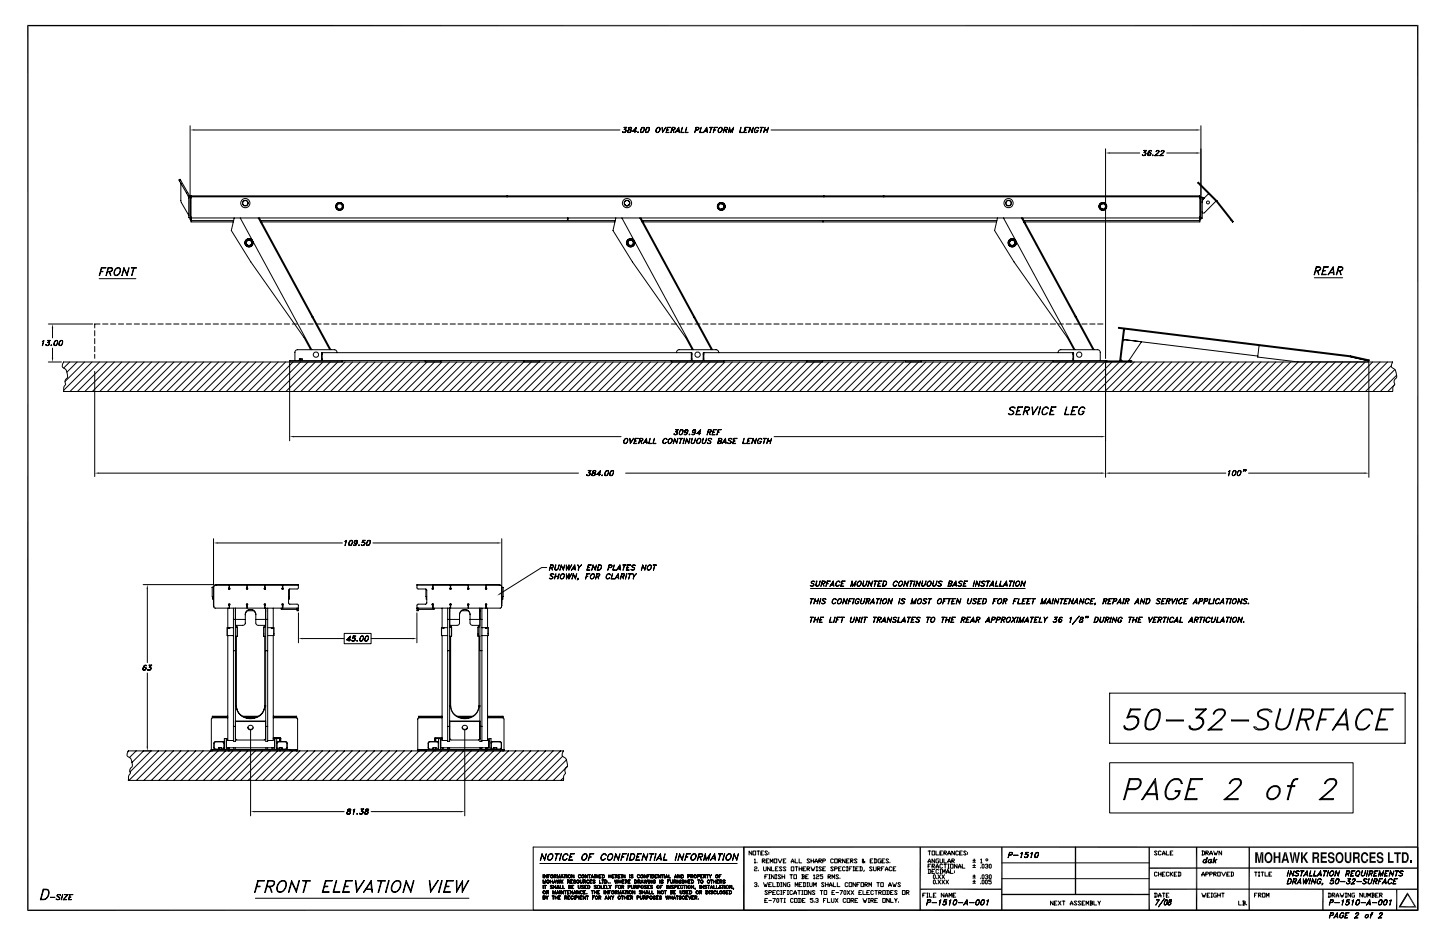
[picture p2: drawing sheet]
<svg xmlns="http://www.w3.org/2000/svg" width="432mm" height="279mm" viewBox="0 0 432 279" stroke-linecap="round" stroke-linejoin="round" font-family="sans-serif">
<g fill="none" stroke="#000" stroke-width=".3">
<path d="M57 37.7v20.9M58.3 39h127.6M186.7 39.5l.2 .2M187.3 38.8a.49 .49 0 0 1 .5 .5 .49 .49 0 0 1-.6 .5l-.6-.3 .6 .2 .4-.3M187.5 38.8l.2 .5-.4 .4M187.9 38.2h-.8h.9l-.7 .6M187.9 38.2l-.7 .6 .5 .3M188.2 39.5l.2 .2M188.6 38.2v.6l.6 .4-.2 .4h-.7a.9 .9 0 0 1 1-.9l.1-.4-.2-.1zM188.6 38.3h.8M188.7 38.2l-.1 .5 .4 .1a.5 .5 0 0 1-.1 .9 .5 .5 0 0 1-.7-.5l1-.5 .1-.5M189.1 39.5l-.3 .2"/>
<path d="M189.8 39.3l1 .1h-1.1l1.1-1.2-.4 1.6 .3-1.4-.9 1M191.2 39.6h.2zM191.3 39.6h.1M192.2 39.6h.6M192.3 38.5l.6-.3a.89 .89 0 0 1 .2 1 .89 .89 0 0 1-.9 .5zM192.5 38.3h.6M192.6 38.2l-.4 .6v.9M193.1 38.2v.6l-.4 .9M193.7 39.6h.6M193.8 38.5l.6-.3a.89 .89 0 0 1 .2 1 .89 .89 0 0 1-.9 .5zM194 38.3h.6M194.1 38.2l-.4 .6v.9"/>
<path d="M194.6 38.2v.6l-.4 .9M197 38.4l.7-.2a.84 .84 0 0 1 .1 1.1 .84 .84 0 0 1-1.1 .2zM197.2 38.3l.2-.1a.74 .74 0 0 1 .5 .9 .74 .74 0 0 1-.9 .6l-.3-.6zM198.5 38.2l.2 1.3 1-1.3-1 1.6zM200 38.9h.5l-.5 .1M200.2 38.2h.8h-.8l-.4 1.5 .8 .1h-.9zM201.4 38.9l.8-.1 .2-.5-.8-.1-.5 1.6 .5-1.6h.6l.3 .3a.77 .77 0 0 1-1.1 .5M201.8 39l.3 .8-.2-.8M202.8 39.4h.9M202.9 39.3h.7M203.5 38.2l.2 1.6-.2-1.4-1 1.4zM204.6 38.2l-.3 1.5 .8 .1h-.9z"/>
<path d="M205.9 38.2l-.4 1.5 .8 .1h-.9zM208.6 38.9l.8-.1 .1-.5-.7-.1-.5 1.6 .4-1.6h.7l.2 .3a.74 .74 0 0 1-1 .5M210.2 38.2l-.3 1.5 .8 .1h-.9zM211.2 39.4h.9M211.3 39.3h.7M211.9 38.2l.2 1.6-.2-1.4-1 1.4zM212.9 38.2h.9zM213.3 38.2l-.4 1.6 .5-1.6M214.2 38.9h.4l-.5 .1M214.3 38.2h.9h-.9l-.4 1.6zM215.6 38.4l.4-.2a.82 .82 0 0 1 .6 1 .82 .82 0 0 1-1 .6l-.3-.7zM215.8 38.3l.3-.1a.74 .74 0 0 1 .4 .9 .74 .74 0 0 1-.8 .6l-.3-.6z"/>
<path d="M217.2 38.9h.7l.2-.6-.8-.1-.4 1.6 .4-1.6h.6l.3 .3a.74 .74 0 0 1-1.1 .5M217.5 39l.3 .8-.2-.8M218.8 38.2l.2 1.3 1-1.3-.4 1.6 .2-1.3-.8 1.3-.2-1.3-.4 1.3zM222.2 38.2l-.4 1.5 .9 .1h-1zM223.3 38.9h.5l-.5 .1M223.5 38.2h.8h-.8l-.4 1.5 .8 .1h-.9zM224.9 38.2l.6 1.3 .4-1.3-.4 1.6-.6-1.4-.4 1.4zM226.5 38.4l.7-.2 .3 .3a.68 .68 0 0 0-.9-.2 .68 .68 0 0 0-.3 .8v.3a.5 .5 0 0 0 .6 .3 .5 .5 0 0 0 .3-.6h-.3h.5a.65 .65 0 0 1-.4 .6 .65 .65 0 0 1-.7-.2l-.1-.4zM228 38.2h.9zM228.4 38.2l-.4 1.6 .5-1.6M229.2 39h.9M229.3 38.9h.9"/>
<path d="M229.4 38.2l-.4 1.6zM230.4 38.2l-.4 1.6zM231.2 39h127.6M360.1 37.7v20.9M54.2 54.9l.1 5.5 2.3 4.2M56.4 58.8l.2 .6M56.5 58.9h.1M56.5 58.9l.1 .2M56.9 58.7l-2.9-5-.3 .3 2.8 4.9M56.9 58.7l.1 .2h-.4v6.3h.4M56.9 58.7l-.4 .2M57.3 58.8h-.3v6.9h.3"/>
<path d="M57.3 59h302.5M152 59v-.3h-94.7v7.8h12.7M152.2 59v-.3h94.7v.3M247.1 59v-.3h17.8v.3M265.1 59v-.3h94.7v7.8h-52.8M331.5 44.6v62.9M332.8 45.9h9M342.6 46.4l.2 .2M343.2 45.7a.55 .55 0 0 1 .2 .8 .55 .55 0 0 1-.9 0l.1-.1 .4 .2 .5-.3M343.3 45.8l.3 .3-.5 .5M343.7 45.2l-.7-.1h.8l-.7 .7M343.8 45.1l-.8 .7 .6 .3"/>
<path d="M344.2 46.3l.3 .3 .5-.3M344.3 46.1l.4-.3 .4 .3M344.6 45.2h.6M344.6 45.8l-.4 .3M344.7 45.2l-.5 .9 .2 .5M344.8 45.8l.3 .3-.5 .5M345.2 45.2a.87 .87 0 0 0-.9 .4 .87 .87 0 0 0 .2 1.1 .51 .51 0 0 0 .6-.4 .51 .51 0 0 0-.4-.6l-.4 .2M345.5 46.5h.3zM345.6 46.5h.1M346.4 46.6l.9 .1h-1l1.2-1.3-.5-.2-.3 .3a.48 .48 0 0 1 .4-.4 .48 .48 0 0 1 .5 .3l-1.2 1.3M347.9 46.6l.9 .1h-1l1.2-1.3-.4-.2-.4 .3a.48 .48 0 0 1 .4-.4 .48 .48 0 0 1 .5 .3l-1.2 1.3M349.8 45.9h9"/>
<path d="M359.4 54.6l.3 .4a60.3 60.3 0 0 1 9.8 11l.3 .4-.2 .2-.3-.4a62.4 62.4 0 0 0-9.9-11.2l-.2-.2zM359.8 58.8h.3v6.9h-.3M360.1 59.1h.4v6.3h-.4M361 59.5l-.3 .4M361.2 59.3l-.5 .1-.2 .3M362.4 58.1l-1.6 1.6-.3 1M57.3 66.1h12.8M57.3 65.3h302.5M70.2 65.3l-.8 3.8 5.8 9.4 16 22.7 2 3.6M72 65.3l21.5 39.5M75.7 72.1a1.26 1.26 0 0 0-2.1 .1 1.26 1.26 0 0 0 1 1.8 1.26 1.26 0 0 0 1.2-1.7M77.4 65.3l21.5 39.5"/>
<path d="M77.8 65.3l.5 1.1-.2 .1M78.1 66.5h106.3M78.2 66.7l.2-.1 15.4 28.2-.3 .2M170.2 65.3v.8h-92M170.3 65.3v.8h14.2M184.7 65.3l-.9 3.8 5.8 9.4 16 22.7 2 3.6M186.5 65.3l21.4 39.5M188.7 61.4l-.8 .3M188.7 60.6a.79 .79 0 0 1-.4 1 .79 .79 0 0 1-1-.4M190.1 72.1a1.27 1.27 0 0 0-2.1 .1 1.27 1.27 0 0 0 1 1.9 1.27 1.27 0 0 0 1.3-1.8M191.9 65.3l21.4 39.5M192.2 65.3l.6 1.1-.3 .1h54.2v-.4"/>
<path d="M192.6 66.7l.3-.1 15.3 28.2-.2 .2M192.6 66.1h106.3M216.3 61.1a.79 .79 0 0 1 .8 .8 .79 .79 0 0 1-.8 .8M246.9 66.1v.4h51.9M299.1 65.3l-.9 3.8 5.9 9.4 15.9 22.7 2 3.6M300.9 65.3l21.4 39.5M304.6 72.1a1.26 1.26 0 0 0-2.2 .1 1.26 1.26 0 0 0 1.1 1.8 1.26 1.26 0 0 0 1.2-1.7M306.3 65.3l21.4 39.5M306.6 65.3l.6 1.1-.3 .1M307 66.7l.3-.1 15.4 28.2-.3 .2M307.1 66.1h52.7M330.7 61.1a.79 .79 0 0 0-.8 .8 .79 .79 0 0 0 .8 .8"/>
<path d="M364.6 60.3l-3.4 3.5-.5 .1-.2-.4M397 80h1.3l-1.3 .1-.5 2.1 1.2 .2h-1.4zM399.8 80l.2 2.4-.3-2.1-1.5 2.1zM14.5 97.1h13.3M15.7 98.4v2.9M28.4 99.1v1.6M29.7 83.5h11M30 97.1h-1.6v1.2M30.2 81.4h.7l-.7 .1M30.4 80.2h1.4l-1.3 .1-.7 2.3zM30.8 97.1h1.6M32.2 81.4a.95 .95 0 0 0 1.4-.9l-1.1-.2-.7 2.3 .6-2.4 1.3 .3a1.01 1.01 0 0 1-.4 .9 1.01 1.01 0 0 1-1.1 .1"/>
<path d="M32.8 81.5l.5 1.1-.4-1.1M33.1 97.1h1.6M34.7 80.6a.79 .79 0 0 1 1.4 .1 1.38 1.38 0 0 1-1.7 1.8l-.2-.8zM35 80.5l.7-.1a1.26 1.26 0 0 1 .1 1.4 1.26 1.26 0 0 1-1.4 .6 1.53 1.53 0 0 1 .6-1.9zM35.5 97.1h1.6M37.2 80.2l.9 2.1 .6-2.1-.6 2.4-.9-2-.7 2zM37.9 97.1h1.6M39.4 80.2h1.5zM40.1 80.3l-.6 2.3 .7-2.3M40.3 97.1h1.5M42.6 97.1h1.6M45 97.1h1.6"/>
<path d="M47.3 97.1h1.6M49.7 97.1h1.6M52.1 97.1h1.6M54.5 97.1h1.5M56.8 97.1h1.6M59.2 97.1h1.6M61.6 97.1h1.5M63.9 97.1h1.6M66.3 97.1h1.6M68.7 97.1h1.6M71 97.1h1.6M73.4 97.1h1.6"/>
<path d="M75.8 97.1h1.5M78.1 97.1h1.6M80.5 97.1h1.6M82.9 97.1h1.6M85.2 97.1h1.6M87.6 97.1h1.6M90 97.1h1.5M92.4 97.1h1.5M93.6 95.2l.3-.2 5.3 9.8M94.7 97.1h1.6M97.1 97.1h1.6M99.4 97.1h1.6"/>
<path d="M101.8 97.1h1.6M104.2 97.1h1.6M106.6 97.1h1.5M108.9 97.1h1.6M111.3 97.1h1.6M113.7 97.1h1.5M116 97.1h1.6M118.4 97.1h1.6M120.8 97.1h1.5M123.1 97.1h1.6M125.5 97.1h1.6M127.9 97.1h1.5"/>
<path d="M130.2 97.1h1.6M132.6 97.1h1.6M135 97.1h1.5M137.3 97.1h1.6M139.7 97.1h1.6M142.1 97.1h1.6M144.4 97.1h1.6M146.8 97.1h1.6M149.2 97.1h1.5M151.6 97.1h1.5M153.9 97.1h1.6M156.3 97.1h1.6"/>
<path d="M158.6 97.1h1.6M161 97.1h1.6M163.4 97.1h1.6M165.8 97.1h1.5M168.1 97.1h1.6M170.5 97.1h1.6M172.8 97.1h1.6M175.2 97.1h1.6M177.6 97.1h1.6M180 97.1h1.5M182.3 97.1h1.6M184.7 97.1h1.6"/>
<path d="M187.1 97.1h1.5M189.4 97.1h1.6M191.8 97.1h1.6M194.2 97.1h1.5M196.5 97.1h1.6M198.9 97.1h1.6M201.3 97.1h1.6M203.6 97.1h1.6M206 97.1h1.6M208 95.2l.3-.2 5.4 9.8M208.4 97.1h1.6M210.7 97.1h1.6"/>
<path d="M213.1 97.1h1.6M215.5 97.1h1.6M217.8 97.1h1.6M220.2 97.1h1.6M222.6 97.1h1.6M225 97.1h1.5M227.3 97.1h1.6M229.7 97.1h1.6M232.1 97.1h1.5M234.4 97.1h1.6M236.8 97.1h1.6M239.2 97.1h1.5"/>
<path d="M241.5 97.1h1.6M243.9 97.1h1.6M246.3 97.1h1.5M248.6 97.1h1.6M251 97.1h1.6M253.4 97.1h1.6M255.7 97.1h1.6M258.1 97.1h1.6M260.5 97.1h1.5M262.8 97.1h1.6M265.2 97.1h1.6M267.6 97.1h1.6"/>
<path d="M269.9 97.1h1.6M272.3 97.1h1.6M274.7 97.1h1.6M277.1 97.1h1.5M279.4 97.1h1.6M281.8 97.1h1.6M284.2 97.1h1.5M286.5 97.1h1.6M288.9 97.1h1.6M291.3 97.1h1.5M293.6 97.1h1.6M296 97.1h1.6"/>
<path d="M298.4 97.1h1.5M300.7 97.1h1.6M303.1 97.1h1.6M305.5 97.1h1.5M307.8 97.1h1.6M310.2 97.1h1.6M312.6 97.1h1.6M314.9 97.1h1.6M317.3 97.1h1.6M319.7 97.1h1.5M322.1 97.1h1.5M322.5 95.2l.2-.2 5.4 9.8"/>
<path d="M324.4 97.1h1.6M326.8 97.1h1.6M329.1 97.1h1.6M336.9 98.6l-1.2 9.6h.3l1.2-9.5M394.1 83.3h8.5M394.5 81.1a.96 .96 0 0 0 1.4-.9l-1.1-.1-.7 2.3 .6-2.4h.9l.4 .2a1.01 1.01 0 0 1-.5 1 1.01 1.01 0 0 1-1 0M395 81.2l.5 1.2-.3-1.2M396.8 81.1h.6l-.7 .1M398.6 81.8h1.4M398.8 81.7h1.1M401.2 81.1h.8a.66 .66 0 0 0 .5-.9l-1.1-.1-.7 2.3 .6-2.4h1l.4 .2a1.02 1.02 0 0 1-1.6 1M401.7 81.2l.5 1.2-.4-1.2"/>
<path d="M12.7 102.3l.5-.3-.5 1.6 .4-1.4zM13.8 103.4l.2 .1M14.3 102.7l.4 .1 .1 .2M14.4 102.6a.49 .49 0 0 1 .5 .6 .49 .49 0 0 1-.6 .4l-.5-.1-.1-.2 .6 .2 .5-.3M14.5 108.5h3.9M14.6 102.7l.2 .5-.4 .3M15 102.1l-.8-.1h.9l-.7 .7M15 102l-.7 .7M15.3 103.5h.2zM15.4 103.5h.1M15.7 104.4v2.9M16.3 103.5h.6"/>
<path d="M16.6 102.2h.6M16.6 102.1l.4-.1a.89 .89 0 0 1 .2 1.1 .89 .89 0 0 1-1 .4v-.6zM16.7 102.1l-.4 .8v.6M17.1 102.1l.1 .6-.4 .8M17.8 103.5h.6M18.1 102.1l.4-.1a.89 .89 0 0 1 .2 1.1 .89 .89 0 0 1-1 .4v-.6zM18.1 102.2h.6M18.2 102.1l-.4 .8v.6M18.6 102.1l.1 .8-.4 .6M19.1 108.5h398.5l-.3 1.5a2.82 2.82 0 0 1 1.3 3.5 1.66 1.66 0 0 0-.4 1.8 2.07 2.07 0 0 0-.6 2.1h-398.5a2.65 2.65 0 0 1 .6-2.3l-.2-.3a1.37 1.37 0 0 1 .7-1.6l.1-.3a2.78 2.78 0 0 0-1.6-2.8v-.8zM20.9 108.5l-1.8 1.8M23.1 108.5l-3.1 3.1"/>
<path d="M25.4 108.5l-5.9 5.9M27.6 108.5l-8.5 8.5M28.4 101.5v1.6M28.4 103.9v1.5M28.4 106.2v1.2M28.4 111.3v31.6M29.8 108.5l-8.8 8.9M32.1 108.5l-8.9 8.9M34.3 108.5l-8.9 8.9M36.5 108.5l-8.8 8.9M38.8 108.5l-8.9 8.9M41 108.5l-8.8 8.9"/>
<path d="M43.2 108.5l-8.8 8.9M45.5 108.5l-8.9 8.9M47.7 108.5l-8.9 8.9M49.9 108.5l-8.8 8.9M52.2 108.5l-8.9 8.9M54.4 108.5l-8.9 8.9M56.6 108.5l-8.8 8.9M58.8 108.5l-8.8 8.9M61.1 108.5l-8.9 8.9M63.3 108.5l-8.8 8.9M65.6 108.5l-8.9 8.9M67.8 108.5l-8.9 8.9"/>
<path d="M70 108.5l-8.8 8.9M72.2 108.5l-8.8 8.9M74.5 108.5l-8.9 8.9M76.7 108.5l-8.8 8.9M79 108.5l-8.9 8.9M81.2 108.5l-8.9 8.9M83.4 108.5l-8.8 8.9M85.6 108.5l-8.8 8.9M86.8 108.7v23.4M87.9 108.5l-8.9 8.9M89.8 108.1v-.5h.8v.5M90.1 108.5l-8.8 8.9"/>
<path d="M90.2 107.6v.5M92.4 108.5l-8.9 8.9M94.6 108.5l-8.9 8.9M96.6 105.8h-.2v2.2h.2M96.6 108.1v-2.4h110.7v2.4M96.8 108.5l-8.9 8.9M99 108.5l-8.8 8.9M101 105.7v-.1a.78 .78 0 0 0-.7-.8l-11.3 .1-.5 .5-.1 2.7M101.3 108.5l-8.9 8.9M102.6 108.1v.4h-15.8v-.4h244.7v.4M103.5 108.5l-8.8 8.9M105.7 108.5l-8.8 8.9"/>
<path d="M108 108.5l-8.9 8.9M110.2 108.5l-8.9 8.9M112.4 108.5l-8.8 8.9M114.7 108.5l-8.9 8.9M116.9 108.5l-8.8 8.9M119.1 108.5l-8.8 8.9M121.4 108.5l-8.9 8.9M123.6 108.5l-8.9 8.9M125.8 108.5l-8.8 8.9M127.5 108.1v.4h4.7v-.4M128.1 108.5l-8.9 8.9M130.3 108.5l-8.8 8.9"/>
<path d="M132.5 108.5l-8.8 8.9M134.8 108.5l-8.9 8.9M137 108.5l-8.9 8.9M139.2 108.5l-8.8 8.9M141.5 108.5l-8.9 8.9M143.7 108.5l-8.9 8.9M145.9 108.5l-8.8 8.9M148.2 108.5l-8.9 8.9M150.4 108.5l-8.9 8.9M152.6 108.5l-8.8 8.9M154.9 108.5l-8.9 8.9M157.1 108.1v.4h4.7v-.4"/>
<path d="M157.1 108.5l-8.9 8.9M159.3 108.5l-8.8 8.9M161.5 108.5l-8.8 8.9M163.8 108.5l-8.9 8.9M166 108.5l-8.8 8.9M168.3 108.5l-8.9 8.9M170.5 108.5l-8.9 8.9M172.7 108.5l-8.8 8.9M174.9 108.5l-8.8 8.9M177.2 108.5l-8.9 8.9M179.4 108.5l-8.8 8.9M181.7 108.5l-8.9 8.9"/>
<path d="M183.9 108.5l-8.9 8.9M186.1 108.5l-8.8 8.9M188.3 108.5l-8.8 8.9M190.6 108.5l-8.9 8.9M192.8 108.5l-8.8 8.9M195.1 108.5l-8.9 8.9M197.3 108.5l-8.9 8.9M199.5 108.5l-8.9 8.9M201.3 108.1v.4h15.8v-.4M201.7 108.5l-8.8 8.9M202.9 105.7v-.1a.78 .78 0 0 1 .7-.8h11.1a.81 .81 0 0 1 .8 .9M204 108.5l-8.9 8.9"/>
<path d="M206.2 108.5l-8.8 8.9M207.3 105.8h.2v2.2h-.2M208.4 108.5l-8.8 8.9M210.7 108.5l-8.9 8.9M211.1 105.8h-.2v2.2h.2M211.1 108.1v-2.4h110.6v2.4M212.9 108.5l-8.9 8.9M215.1 108.5l-8.8 8.9M217.4 108.5l-8.9 8.9M219.6 108.5l-8.8 8.9M221.8 108.5l-8.8 8.9M224.1 108.5l-8.9 8.9"/>
<path d="M226.3 108.5l-8.9 8.9M228.5 108.5l-8.8 8.9M230.8 108.5l-8.9 8.9M233 108.5l-8.8 8.9M235.2 108.5l-8.8 8.9M237.5 108.5l-8.9 8.9M239.7 108.5l-8.9 8.9M241.9 108.1v.4h4.8v-.4M241.9 108.5l-8.8 8.9M244.2 108.5l-8.9 8.9M246.4 108.5l-8.9 8.9M248.6 108.5l-8.8 8.9"/>
<path d="M250.8 108.5l-8.8 8.9M253.1 108.5l-8.9 8.9M255.3 108.5l-8.8 8.9M257.6 108.5l-8.9 8.9M259.8 108.5l-8.9 8.9M262 108.5l-8.8 8.9M264.2 108.5l-8.8 8.9M266.5 108.5l-8.9 8.9M268.7 108.5l-8.8 8.9M271 108.5l-8.9 8.9M271.5 108.1v.4h4.7v-.4M273.2 108.5l-8.9 8.9"/>
<path d="M275.4 108.5l-8.8 8.9M277.6 108.5l-8.8 8.9M279.9 108.5l-8.9 8.9M282.1 108.5l-8.8 8.9M284.4 108.5l-8.9 8.9M286.6 108.5l-8.9 8.9M288.8 108.5l-8.8 8.9M291 108.5l-8.8 8.9M293.3 108.5l-8.9 8.9M295.5 108.5l-8.8 8.9M297.7 108.5l-8.8 8.9M300 108.5l-8.9 8.9"/>
<path d="M302.2 108.5l-8.9 8.9M304.4 108.5l-8.8 8.9M306.7 108.5l-8.9 8.9M308.9 108.5l-8.8 8.9M311.1 108.5l-8.8 8.9M313.4 108.5l-8.9 8.9M315.6 108.5l-8.9 8.9M315.7 108.1v.4h15.8M317.3 105.7v-.1a.8 .8 0 0 1 .8-.8h11a.78 .78 0 0 1 .8 .8v2.5M317.8 108.5l-8.8 8.9M320.1 108.5l-8.9 8.9M321.7 105.8h.2v2.2h-.2"/>
<path d="M322.3 108.5l-8.8 8.9M324.5 108.5l-8.8 8.9M326.8 108.5l-8.9 8.9M329 108.5l-8.9 8.9M331.2 108.5l-8.8 8.9M331.5 108.2h7.9v.3h-7.9M331.5 108.7v34.4M331.9 108.2v.3M333.5 108.5l-8.9 8.9M335.7 108.5l-8.9 8.9M336.1 107.8l.3 .4M336.8 102.2l.4-.4 5.1 .6-3.9 5.8"/>
<path d="M336.8 101.8l40.4 4.9M337.9 108.5l-8.8 8.9M339 108.2v.3M340.1 108.5l-8.8 8.9M342.4 108.5l-8.9 8.9M344.6 108.5l-8.8 8.9M346.9 108.5l-8.9 8.9M349.1 108.5l-8.9 8.9M351.3 108.5l-8.8 8.9M353.5 108.5l-8.8 8.9M355.8 108.5l-8.9 8.9M358 108.5l-8.8 8.9"/>
<path d="M360.3 108.5l-8.9 8.9M362.5 108.5l-8.9 8.9M364.7 108.5l-8.8 8.9M366.9 108.5l-8.8 8.9M369.2 108.5l-8.9 8.9M371.4 108.5l-8.8 8.9M373.7 108.5l-8.9 8.9M375.9 108.5l-8.9 8.9M377.5 103.6l-42.1-5.2v-.3l69.6 8.6 5.5 1.2v.3l-5.5-1.2M377.5 103.6l27.5 3.4 5.4 1.2v.3h-21.2l-12.1-1.5zM378.1 108.5l-8.8 8.9M380.3 108.5l-8.8 8.9"/>
<path d="M382.6 108.5l-8.9 8.9M384.8 108.5l-8.8 8.9M387 108.5l-8.8 8.9M389.3 108.5l-8.9 8.9M391.5 108.5l-8.8 8.9M393.7 108.5l-8.8 8.9M396 108.5l-8.9 8.9M398.2 108.5l-8.8 8.9M400.4 108.5l-8.8 8.9M402.7 108.5l-8.9 8.9M404.9 108.5l-8.9 8.9M407.1 108.5l-8.8 8.9"/>
<path d="M409.4 108.5l-8.9 8.9M410.5 108.8v34.3M411.6 108.5l-8.8 8.9M413.8 108.5l-8.8 8.9M416.1 108.5l-8.9 8.9M417.2 109.6l-7.8 7.8M418.1 115.4l-2 2M418.3 110.8l-6.6 6.6M418.8 112.5l-4.9 4.9M88.1 130.9h98.1M187.4 131.6l.3-.2a.75 .75 0 0 1 .4 1.1 .75 .75 0 0 1-1.1 .2zM187.5 131.6l.2-.1a.67 .67 0 0 1 .4 1 .67 .67 0 0 1-1 .1l.1-.6z"/>
<path d="M188.8 131.4l.3 1.4 .9-1.4-1 1.6zM190.4 132.2h.4h-.5M190.5 131.4h.9l-.9 .1-.3 1.4 .8 .1h-.9zM191.8 132.2l.7-.1 .2-.5-.7-.1-.5 1.5 .4-1.6h.6l.3 .3a.77 .77 0 0 1-1 .5M192.1 132.2l.4 .8-.3-.8M193.1 132.6h.9M193.2 132.5h.7M193.9 131.4l.1 1.6-.2-1.4-1 1.4zM194.9 131.4l-.3 1.5 .8 .1h-.9zM196.2 131.4l-.3 1.5 .8 .1h-.9zM199.1 131.6l.3-.2 .5 .1 .1 .3-.1-.2a.78 .78 0 0 0-1 .3 .78 .78 0 0 0 .1 1l.8-.3-.3 .3-.6 .1a.9 .9 0 0 1 .2-1.4zM200.6 131.6a.56 .56 0 0 1 .9-.1 .56 .56 0 0 1 0 .8l-.1 .3a.59 .59 0 0 1-1.1 .2z"/>
<path d="M200.8 131.6l.3-.1a.74 .74 0 0 1 .4 .9 .74 .74 0 0 1-.8 .5l-.3-.5zM202.1 130.1l.2 .2M202.3 131.4l.6 1.4 .4-1.4-.4 1.6-.6-1.4-.4 1.4zM202.7 129.4h.4a.57 .57 0 0 1-.2 .9 .57 .57 0 0 1-.8-.2l.5 .2 .5-.3M202.9 129.5l.2 .3-.4 .5M203.3 128.9l-.7-.1h.8l-.7 .7M203.3 128.8l-.7 .7 .6 .3M203.8 130.2h.6M203.8 131.4h1zM203.9 129.1l.6-.3a.89 .89 0 0 1 .2 1 .89 .89 0 0 1-.9 .5zM204.1 128.9h.6M204.2 128.9l-.4 .8v.6"/>
<path d="M204.2 131.5l-.4 1.5 .5-1.5M204.7 128.9v.8l-.4 .6M205.2 130.2h.6M205.2 131.4l-.4 1.6zM205.4 129.4l.3 .3 .5-.3M205.4 129.2l.5-.3 .3 .3M205.8 128.9l-.4 .3 .2 .5M205.9 131.4l.6 1.4 .4-1.4-.4 1.6-.6-1.4-.4 1.4zM206 128.9a.95 .95 0 0 1-.3 1.4M206.1 129.5l-.4 .3a.5 .5 0 0 1-.4-.6 .5 .5 0 0 1 .6-.4l.3 .1a.96 .96 0 0 1-.1 1 .96 .96 0 0 1-.9 .4l-.1-.2 .2 .2M206.2 129.3l-.4 .4M206.6 130.2h.3z"/>
<path d="M206.7 130.2h.1M207.5 130.2h.7M207.5 131.4l-.2 1.4 .3 .1 .5-.1 .5-1.4-.3 1.1-.6 .5-.4-.2zM207.7 129.4l.3 .3 .5-.3M207.8 129.2l.4-.3 .4 .3M208.1 128.9l-.4 .3 .2 .5M208.4 128.9l.1 .4-.5 1M208.5 129.5l-.5 .3a.49 .49 0 0 1-.4-.6 .49 .49 0 0 1 .6-.4l.3 .1a.84 .84 0 0 1 0 1 .84 .84 0 0 1-1 .2l.1 .2M208.5 129.3l-.4 .4M209 129.9l1.1 .1h-1.1l1.1-1.2-.4 1.6 .3-1.4-1 1M209.2 131.8l.4-.3a.67 .67 0 0 1 .4 1 .67 .67 0 0 1-1 .1zM209.2 131.6l.4-.2a.82 .82 0 0 1 .6 1 .82 .82 0 0 1-1.1 .6l-.2-.6z"/>
<path d="M210.9 131.4l-.2 1.4h.6l.6-1.4-.1 .4a.96 .96 0 0 1-1.1 1.1l-.2-.4zM212.3 129.5h.8l.1-.6h-.7l-.5 1.5 .4-1.6h.6l.3 .3a.77 .77 0 0 1-1 .5M212.4 131.6l.4-.2 .6 .2a.56 .56 0 0 0-.6-.1 .56 .56 0 0 0-.4 .4l.6 .3a.55 .55 0 0 1-.2 .8 .55 .55 0 0 1-.7-.2 .54 .54 0 0 0 .6 .1 .54 .54 0 0 0 .3-.6l-.6-.3zM212.7 129.6l.3 .8-.3-.8M213.8 129.5h.5l-.5 .1M213.9 128.8h.9l-.8 .1-.4 1.4 .8 .1h-.9zM215.2 129.5h.5l-.5 .1M215.4 128.8h.9l-.9 .1-.5 1.5zM215.5 132.2l.7-.1 .2-.5-.8-.1-.3 1.4h.7l.2-.6-.8-.1M216 132.2l.3 .1-.2 .5-.9 .2 .4-1.6 .9 .2-.1 .3-.4 .3M216.8 132.6h.9M216.9 132.5h.7"/>
<path d="M217.6 131.4l.1 1.6-.2-1.4-1 1.4zM218.5 131.6l.4-.2 .6 .2a.58 .58 0 0 0-.6-.1 .58 .58 0 0 0-.4 .4l.6 .3a.54 .54 0 0 1-.2 .8 .54 .54 0 0 1-.7-.2 .52 .52 0 0 0 .6 .1 .52 .52 0 0 0 .3-.6l-.6-.3zM220 132.2h.4h-.5M220.1 131.4h.9l-.8 .1-.4 1.4 .8 .1h-.9zM223.1 131.4l-.3 1.5 .8 .1h-.9zM224.3 132.2h.4h-.5M224.4 131.4h.9l-.9 .1-.4 1.4 .9 .1h-.9zM225.8 131.4l.6 1.4 .5-1.4-.5 1.6-.6-1.4-.4 1.4zM227.5 131.6l.6-.2 .3 .4a.6 .6 0 0 0-.7-.3 .6 .6 0 0 0-.4 .6l-.1 .5a.5 .5 0 0 0 .6 .3 .5 .5 0 0 0 .4-.5h-.3l.4-.1a.58 .58 0 0 1-.5 .7 .58 .58 0 0 1-.7-.6zM228.9 131.4h1zM229.3 131.5l-.4 1.5 .5-1.5M230.2 132.2h.9"/>
<path d="M230.3 131.4l-.4 1.6zM231.3 131.4l-.4 1.6zM232.1 130.9h98.1M302.8 122.3a1.08 1.08 0 0 1 1.6 0l-.3-.1a.77 .77 0 0 0-1.2 .5l1.1 .7a.89 .89 0 0 1-.6 .9 .89 .89 0 0 1-1-.3 .84 .84 0 0 0 .9 .2 .84 .84 0 0 0 .5-.8l-.9-.5zM305.1 123.1h.7l-.7 .1M305.3 122h1.3l-1.2 .1-.6 2.1 1.2 .1h-1.4zM307.2 123.1h.8a.67 .67 0 0 0 .6-.9l-1.1-.1-.7 2.2 .6-2.3 1.3 .2a1.03 1.03 0 0 1-1.5 1M307.8 123.2l.5 1.1-.4-1.1M309.4 122l.4 2 1.5-2-1.6 2.3zM311.9 122l-.6 2.3zM313 122.3a.83 .83 0 0 1 1.3 0v.2l-.2-.3a1.23 1.23 0 0 0-1.4 .6 1.23 1.23 0 0 0 .2 1.4h.5l.6-.4-.1 .2a.83 .83 0 0 1-1.4 0l.1-1.1zM315.1 123.1h.7l-.7 .1"/>
<path d="M315.3 122h1.4l-1.3 .1-.6 2.1 1.2 .1h-1.3zM319.8 122l-.5 2.2 1.2 .1h-1.3zM321.5 123.1h.7l-.7 .1M321.7 122h1.4l-1.3 .1-.6 2.1 1.3 .1h-1.4zM323.8 122.4a.85 .85 0 0 1 1.4-.1l.1 .2a.87 .87 0 0 0-1-.5 .87 .87 0 0 0-.7 .9l-.1 .9a.75 .75 0 0 0 .9 .4 .75 .75 0 0 0 .6-.8h-.5l.6-.1a.87 .87 0 0 1-.8 1 .87 .87 0 0 1-.9-.9zM29.7 141.8h143.8M176 142.4l.1 .1M176.7 141.7l.2 .5-.4 .3M176.9 142.2l-.5 .3-.4-.2M177.1 141.1l-.7-.1h.8l-.7 .7 .2-.1a.53 .53 0 0 1 0 .9 .53 .53 0 0 1-.8-.2h.1M177.2 141l-.8 .7 .5 .1 .1 .2M177.5 142.4l.2 .1"/>
<path d="M177.9 141.2h.7M177.9 141.1l-.1 .5 .7 .5-.2 .4h-.8v-.4l.4-.3a.63 .63 0 0 0 .7-.7zM178 141.1l-.2 .5 .5 .1a.5 .5 0 0 1-.1 .9 .5 .5 0 0 1-.7-.5l1-.5 .1-.5M178.4 142.4l-.3 .1M180.1 141l-.4 1.6 .3-1.3-1 .9h1.1h-1.2zM180.5 142.5h.2zM180.5 142.5h.1M181.4 142.5h.6M181.8 141.2h.6M181.8 141.1l.4-.1a.89 .89 0 0 1 .2 1.1 .89 .89 0 0 1-1 .4v-.6zM181.9 141.1l-.4 .6v.8M182.3 141.1l.1 .6-.5 .8"/>
<path d="M182.9 142.5h.6M183.3 141.2h.6M183.3 141.1l.4-.1a.89 .89 0 0 1 .2 1.1 .89 .89 0 0 1-1 .4v-.6zM183.4 141.1l-.4 .6v.8M183.8 141.1l.1 .6-.4 .8M187.6 141.8h142.6M332.8 141.8h34.8M368.4 141.4l.5-.4-.6 1.6 .4-1.4zM369.6 142.5h.6M369.9 141.2h.6M370 141.1l.4-.1a.9 .9 0 0 1 .1 1.1 .9 .9 0 0 1-.9 .4l-.1-.6zM370 141.1l-.4 .8v.6"/>
<path d="M370.5 141.1v.6l-.4 .8M371.1 142.5h.6M371.4 141.2h.6M371.5 141.1l.4-.1a.9 .9 0 0 1 .1 1.1 .9 .9 0 0 1-.9 .4l-.1-.6zM371.5 141.1l-.4 .8v.6M372 141.1v.6l-.4 .8M372.9 141.2l.2-.5-.3 .6M373 140.8h.1M373 141h.1M373.5 141.2l.1-.3-.2-.1 .2-.1-.3 .6M373.5 140.8h.1M373.5 141h.1"/>
<path d="M374.4 141.8h34.8M42.9 175.3h21.3M44.2 176.5v22.1M63.6 176.1v2.8h.4M63.6 176.1h.4M63.7 178.9v.7h.3M64 176l-.4 .1M64 161.5v13.9M64.1 175.7v6.1M64.8 175.4l24.7-.1v1l-.3 .3h-2.3l-.4 .4 .1 3.9 .3 .2h2.3l.3 .4v1.6h-.4v-.8M65.3 162.8h37.4M68.6 176.5h.1"/>
<path d="M68.6 176.4h.3v.2h-.3zM68.7 176.3v.3M68.7 176.3v-.9h-4.2l-.4 .4v6.3l.4 .2h4.2l-.2-1.1a.23 .23 0 0 1 .4-.1 .23 .23 0 0 1-.1 .3v.9h5.2l-.1-1.1a.23 .23 0 0 1 .4-.1 .23 .23 0 0 1-.2 .3v.9h5.3v-.9a.23 .23 0 0 1-.2-.3 .23 .23 0 0 1 .4 0 .23 .23 0 0 1-.1 .3v.9h5.2v-.9a.23 .23 0 0 1-.1-.3 .23 .23 0 0 1 .3 0 .23 .23 0 0 1-.1 .3v.9h4.7M68.7 176.3l-.2 .2a.23 .23 0 0 0 .4 .1 .23 .23 0 0 0-.1-.3M68.7 176.2h.1M68.7 175.6h.1M68.8 176.3v-.9h5.2v.9M74 176.4h.2v.2h-.2zM74 176.3l-.1 .2a.23 .23 0 0 0 .4 .1 .23 .23 0 0 0-.2-.3M74 176.2h.1M74 175.6h.1M74.1 176.3v-.9h5.3v.9"/>
<path d="M79.3 176.4h.2v.2h-.2zM79.4 176.3a.23 .23 0 0 0-.2 .3 .23 .23 0 0 0 .4 0 .23 .23 0 0 0-.1-.3M79.4 176.2h.1M79.4 175.6h.1M79.5 176.3v-.9h5.2v.9M84.6 176.4h.3v.2h-.3zM84.7 176.3a.23 .23 0 0 0-.1 .3 .23 .23 0 0 0 .3 0 .23 .23 0 0 0-.1-.3M84.7 176.2h.1M84.7 175.6h.1M84.7 175.8h.1M86.6 178.9v.7M86.7 178.9v.7h-.2"/>
<path d="M86.8 176.6v2.3h-.3M89.5 175.4h-4.7v.9M103.5 162.3l.4-.3-.5 1.6 .4-1.5zM104.7 163.4h.6M105 162.1h.6M105 162.1l.4-.1a.89 .89 0 0 1 .2 1 .89 .89 0 0 1-1 .5v-.6zM105.1 162.1l-.4 .5v.9M105.6 162.1v.5l-.4 .9M106.1 163.4h.6M106.2 162.6l.3 .3 .6-.3M106.3 162.3l.5-.2 .3 .2M106.7 162.1l-.4 .4 .2 .4"/>
<path d="M106.9 162.1l.2 .1-.1 .7-.4 .6M107 162.7l-.4 .3a.47 .47 0 0 1-.4-.6 .47 .47 0 0 1 .5-.4 .47 .47 0 0 1 .5 .5l-.5 1-.4 .1-.3-.3 .2 .2M107.1 162.5l-.4 .4M107.5 163.4h.3zM107.6 163.4h.1M108.4 163.3l.2 .2M109.2 162.6l.1 .5-.4 .4M109.4 162.9l-.3-.3h-.5l.2-.6h.8l-.7 .1-.3 .5 .4-.1a.55 .55 0 0 1 .2 .9 .55 .55 0 0 1-.9-.1l.6 .2 .4-.3M110 163.4h.6M110.3 162.1h.7M110.4 162.1l.4-.1a.89 .89 0 0 1 .1 1 .89 .89 0 0 1-.9 .5l-.1-.6zM110.4 162.1l-.4 .8 .1 .6"/>
<path d="M110.9 162.1l.1 .5-.5 .9M111.8 162.8h37.4M125 175.4h4.7v.9M127.7 176.6v2.3h.3M127.8 178.9v.7h.2M129.6 176.4h.3v.2h-.3zM129.7 176.3a.23 .23 0 0 0-.1 .3 .23 .23 0 0 0 .4 0 .23 .23 0 0 0-.2-.3M129.7 176.2h.1M129.7 175.6h.1M129.7 175.8h.1M129.8 176.3v-.9h5.2v.9M135 176.4h.2v.2h-.2z"/>
<path d="M135 176.3l-.1 .2a.23 .23 0 0 0 .4 .1 .23 .23 0 0 0-.2-.3M135 176.2h.1M135 175.6h.1M135.1 176.3v-.9h5.3v.9M140.3 176.4h.2v.2h-.2zM140.4 176.3a.23 .23 0 0 0-.2 .3 .23 .23 0 0 0 .4 0 .23 .23 0 0 0-.1-.3M140.4 176.2h.1M140.4 175.6h.1M140.5 176.3v-.9h5.2v.9M145.6 176.4h.3v.2h-.3zM145.7 176.3a.23 .23 0 0 0-.2 .2 .23 .23 0 0 0 .3 .2 .23 .23 0 0 0 .2-.3l-.2-.1M145.7 176.2h.1"/>
<path d="M145.7 175.6h.1M145.8 176.3v-.9h4.2l.4 .4v6.3l-.4 .2h-4.2l.2-1.1a.23 .23 0 0 0-.4-.1 .23 .23 0 0 0 .1 .3v.9h-5.2l.1-1.1a.23 .23 0 0 0-.4-.1 .23 .23 0 0 0 .2 .3v.9h-5.3v-.9a.23 .23 0 0 0 .2-.3 .23 .23 0 0 0-.4 0 .23 .23 0 0 0 .1 .3v.9h-5.2v-.9a.23 .23 0 0 0 .2-.3 .23 .23 0 0 0-.4 0 .23 .23 0 0 0 .1 .3v.9h-4.7M145.8 176.3v.3M145.8 176.5h.1M149.7 175.4l-24.7-.1 .1 1 .2 .3h2.3l.4 .4v3.9l-.4 .2h-2.3l-.3 .4v1.6h.4v-.8M150.4 175.7v6.1M150.5 161.5v19.4M150.5 176.1h.4v.5v2.3h-.4M150.8 178.9v.7h-.3M164 170.1h-1.6l-12.3 7.8M165 170.1l.8-.1 .1-.5-.7-.1-.5 1.5 .4-1.5h.8v.6l-.9 .2M165 172.2l.5-.2 .6 .2a.58 .58 0 0 0-.6-.2 .58 .58 0 0 0-.4 .5l.6 .3a.54 .54 0 0 1-.2 .8 .54 .54 0 0 1-.8-.3 .53 .53 0 0 0 .7 .2 .53 .53 0 0 0 .3-.6l-.6-.3z"/>
<path d="M165.4 170.2l.3 .7-.3-.7M166.5 172.7h.9M166.5 172.8h.9M166.6 172l-.4 1.6zM166.6 169.4l-.2 1.1 .3 .4 .5-.2 .5-1.3-.4 1.3-.5 .2-.5-.2zM167.6 172l-.4 1.6zM168.3 169.4l.6 1.3 .5-1.3-.5 1.5-.6-1.3-.4 1.3zM168.3 172.2l.4-.2a.81 .81 0 0 1 .5 1 .81 .81 0 0 1-1.1 .5l-.1-.5zM168.5 172.1h.2a.74 .74 0 0 1 .5 .8 .74 .74 0 0 1-.8 .6l-.4-.5zM169.8 169.4l.1 1.3 .7-1.3v1.3l.8-1.3-.8 1.5v-1.3l-.8 1.3zM169.8 172l.1 1.3 .7-1.3v1.3l.9-1.3-.9 1.6v-1.4l-.8 1.4zM171.6 170.6h.9"/>
<path d="M171.7 170.5h.7M171.9 172l.6 1.3 .5-1.3-.4 1.6-.7-1.4-.4 1.4zM172.4 169.4l.1 1.5-.2-1.3-1 1.3zM173.2 173.8l.2-.5-.3 .6M173.2 169.4l.4 .7 .8-.7-.7 .7-.3 .8 .2-.8zM173.3 173.4h.1M173.3 173.6h.1M175.9 172.7h.4l-.5 .1M176 172h.9l-.9 .1-.4 1.5zM176.3 170.1h.4l-.4 .1M176.4 169.4h.9h-.8l-.4 1.5h.8h-.9zM177.4 172.1l.6-.1a.88 .88 0 0 1 .1 1.1 .88 .88 0 0 1-1 .3v-.7z"/>
<path d="M177.5 172.1h.3a.74 .74 0 0 1 .4 .8 .74 .74 0 0 1-.8 .6l-.3-.5zM177.8 169.4l.7 1.3 .4-1.3-.4 1.5-.6-1.3-.5 1.3zM178.9 172.7h.7l.2-.6h-.8l-.4 1.5 .4-1.6h.6l.3 .3a.74 .74 0 0 1-1.1 .5M179.2 172.8l.3 .8-.2-.8M179.5 169.4h.7a1.02 1.02 0 0 1 0 1.1 1.02 1.02 0 0 1-1.1 .4zM179.6 169.4h.4a.85 .85 0 0 1 .2 1.1 .85 .85 0 0 1-1 .4zM182.1 172.2l.3-.2 .5 .1 .1 .3-.1-.2a.78 .78 0 0 0-1 .3 .78 .78 0 0 0 .1 1l.8-.3a.54 .54 0 0 1-.7 .4 .54 .54 0 0 1-.4-.6zM182.5 170.1l.8-.1 .1-.5-.7-.1-.5 1.5 .4-1.5 .9 .1-.2 .6-.8 .1M183.6 172l-.3 1.5 .8 .1h-.9zM184.1 169.4l-.3 1.5h.8h-.9zM184.6 173.2h.9M184.7 173.1h.7"/>
<path d="M185.1 170.6h.9M185.2 170.5h.7M185.4 172l.1 1.6-.2-1.4-1 1.4zM185.9 169.4l.2 1.5-.3-1.3-.9 1.3zM186.3 172.7h.7l.2-.6h-.7l-.5 1.5 .4-1.6h.6l.3 .3a.75 .75 0 0 1-1 .5M186.6 172.8l.4 .8-.3-.8M186.8 169.4h1zM187.2 169.4l-.4 1.5 .5-1.5M187.9 172l-.4 1.6zM188.1 170.1h.4l-.4 .1M188.2 169.4h.9h-.8l-.4 1.5h.8h-.9zM188.4 172h1z"/>
<path d="M188.9 172.1l-.4 1.5 .5-1.5M189.5 169.6l.4-.2 .7 .2a.57 .57 0 0 0-.6-.2 .57 .57 0 0 0-.4 .5l.6 .3 .1 .5-.5 .2-.6-.2a.55 .55 0 0 0 .7 .1 .55 .55 0 0 0 .3-.6l-.7-.3zM190.1 172.7l.8-.7-.8 .7-.3 .9 .3-.9-.4-.7 .4 .7M192.7 169.4l.6 1.3 .5-1.3-.4 1.5-.7-1.3-.4 1.3zM194.4 169.6l.4-.2a.81 .81 0 0 1 .5 1 .81 .81 0 0 1-1 .5l-.3-.6zM194.6 169.5l.2-.1a.74 .74 0 0 1 .4 1 .74 .74 0 0 1-1 .4l-.1-.5zM195.9 169.4h.9zM196.3 169.4l-.4 1.5 .5-1.5M243 179.5h1zM243 176.4h64.4M243.3 174.4l.4-.2 .5 .1 .1 .1-.6-.1-.4 .3 .8 .6a.61 .61 0 0 1-.5 .6 .61 .61 0 0 1-.6-.3 .54 .54 0 0 0 .6 .2 .54 .54 0 0 0 .3-.6l-.6-.3zM243.4 179.5l-.4 1.5 .5-1.5"/>
<path d="M244.4 179.5l-.4 1.5zM244.9 174.2l-.1 1.4h.6l.6-1.4-.1 .4a.96 .96 0 0 1-1.2 1.1l-.1-.4zM245.4 179.5l-.4 1.5zM246.1 179.5l-.4 1.5zM246.6 174.2h.6l.3 .3a.75 .75 0 0 1-1.1 .5l.8-.1 .2-.4-.3-.2h-.5l-.5 1.5zM246.6 179.7l.5-.2 .6 .2a.56 .56 0 0 0-.6-.2 .56 .56 0 0 0-.4 .5l.6 .3a.55 .55 0 0 1-.2 .7 .55 .55 0 0 1-.8-.2 .54 .54 0 0 0 .7 .1 .54 .54 0 0 0 .3-.5l-.6-.4zM246.8 175l.3 .8-.2-.8M247.9 174.9h.5zM248.1 174.2l.9 .1h-.9l-.5 1.5zM249.1 175.4h.9M249.2 175.3h.8M249.9 179.7l.3-.2h.4l.2 .3-.1-.1a.78 .78 0 0 0-1 .3 .78 .78 0 0 0 .1 1l.8-.3-.6 .4-.5-.3z"/>
<path d="M249.9 174.2l.2 1.6-.3-1.4-.9 1.4zM251 174.4l.3-.2h.3l.3 .4-.1-.2a.78 .78 0 0 0-1 .3 .78 .78 0 0 0 .1 1l.8-.3-.4 .3h-.5a.91 .91 0 0 1 .2-1.3zM251.4 179.7l.7-.2a.88 .88 0 0 1 .1 1 .88 .88 0 0 1-1 .4l-.1-.5zM251.6 179.6l.2-.1a.75 .75 0 0 1 .5 .9 .75 .75 0 0 1-.8 .6l-.4-.6zM252.4 174.9h.4zM252.5 174.2h.9l-.8 .1-.4 1.4 .8 .1h-.9zM253.1 179.5l.6 1.3 .4-1.3-.4 1.5-.6-1.3-.5 1.3zM254.7 179.5h.9h-.8l-.5 1.5zM255.5 174.2l.3 1.3 .9-1.3-.4 1.6 .2-1.2-.8 1.2-.2-1.2-.4 1.2zM256.1 179.5l-.4 1.5zM256.8 179.7l.6-.2 .2 .3a.54 .54 0 0 0-.6-.3 .54 .54 0 0 0-.4 .5l-.1 .7a.51 .51 0 0 0 .6 .2 .51 .51 0 0 0 .4-.5h-.3h.4a.58 .58 0 0 1-.6 .6 .58 .58 0 0 1-.6-.6zM257.4 174.3l.6-.1a.84 .84 0 0 1 .1 1.1 .84 .84 0 0 1-1.1 .2l.1-.7z"/>
<path d="M257.5 174.3h.2a.74 .74 0 0 1 .5 .8 .74 .74 0 0 1-.8 .6l-.4-.5zM258.3 179.5l-.1 1.4 .7-.1 .5-1.3-.1 .4a.93 .93 0 0 1-1.2 1.1l-.1-.4zM259 174.2l-.2 1.4h.6l.6-1.4-.1 .4a.97 .97 0 0 1-1.1 1.1l-.1-.4zM260.6 174.2l.6 1.3 .5-1.3-.4 1.6-.7-1.4-.4 1.4zM261.9 179.5l.2 1.5-.2-1.3-1 1.3zM262.1 174.2h1zM262.6 174.3l-.5 1.5 .5-1.5M262.8 179.5h1zM263.3 179.5l-.4 1.5 .4-1.5M263.4 174.9h.5zM263.6 174.3l.9-.1h-.9l-.5 1.6 1-.1h-.9M264.3 179.5l-.5 1.5z"/>
<path d="M265 174.2a.8 .8 0 0 1 .9 .7 .8 .8 0 0 1-.8 .9h-.5zM265 179.6l.3-.1a.76 .76 0 0 1 .5 1.1 .76 .76 0 0 1-1.2 .1zM265 174.3h.5a.84 .84 0 0 1 .1 1 .84 .84 0 0 1-.9 .4zM265.1 179.6l.3-.1a.75 .75 0 0 1 .4 .9 .75 .75 0 0 1-.8 .6l-.3-.6zM266.6 179.5l.6 1.3 .5-1.3-.5 1.5-.6-1.3-.4 1.3zM268.2 174.4l.3-.2h.3l.3 .4-.1-.2a.78 .78 0 0 0-1 .3 .78 .78 0 0 0 .1 1l.8-.3-.6 .4-.4-.3zM269.8 174.3l.6-.1a.88 .88 0 0 1 .1 1.1 .88 .88 0 0 1-1 .3l-.1-.4zM269.8 179.5l-.4 1.5zM269.9 174.3h.3a.74 .74 0 0 1 .4 .8 .74 .74 0 0 1-.8 .6l-.3-.5zM270.4 179.7l.4-.2h.5v.2a.52 .52 0 0 0-.9 .1l.8 .7a.6 .6 0 0 1-.5 .6 .6 .6 0 0 1-.6-.3 .54 .54 0 0 0 .6 .1 .54 .54 0 0 0 .3-.5l-.5-.3zM271.4 174.2l.6 1.3 .4-1.3-.4 1.6-.6-1.4-.4 1.4zM272.9 174.2h1z"/>
<path d="M273.3 174.3l-.4 1.5 .5-1.5M273.6 179.5l.2 1.3 1-1.3-.4 1.5 .2-1.2-.8 1.2-.2-1.2-.4 1.2zM274.3 174.2l-.4 1.6zM275 174.2l.6 1.3 .4-1.3-.4 1.6-.6-1.4-.4 1.4zM275.4 179.7l.7-.2a.84 .84 0 0 1 .1 1.1 .84 .84 0 0 1-1.1 .2zM275.6 179.6l.2-.1a.75 .75 0 0 1 .5 .9 .75 .75 0 0 1-.9 .6l-.3-.6zM276.6 174.2l-.1 1.4 .7-.1 .5-1.3-.1 .4a.96 .96 0 0 1-1.1 1.1l-.2-.4zM276.9 179.7l.4-.2 .7 .2a.55 .55 0 0 0-.6-.2 .55 .55 0 0 0-.4 .5l.6 .3a.55 .55 0 0 1-.2 .7 .55 .55 0 0 1-.8-.2 .54 .54 0 0 0 .7 .1 .54 .54 0 0 0 .3-.5l-.6-.3zM278.3 174.4l.7-.2a.84 .84 0 0 1 .1 1.1 .84 .84 0 0 1-1.1 .2zM278.4 179.5h1zM278.5 174.3h.2a.74 .74 0 0 1 .5 .8 .74 .74 0 0 1-.9 .6l-.3-.5zM278.8 179.5l-.4 1.5 .5-1.5"/>
<path d="M280 174.2l-.2 1.4h.6l.6-1.4-.1 .4a.96 .96 0 0 1-1.1 1.1l-.2-.4zM281.4 179.7l.7-.2a.88 .88 0 0 1 .1 1 .88 .88 0 0 1-1 .4l-.1-.5zM281.5 174.4l.4-.2 .5 .1 .1 .1-.6-.1-.4 .2 .8 .7a.61 .61 0 0 1-.5 .6 .61 .61 0 0 1-.6-.3 .54 .54 0 0 0 .6 .2 .54 .54 0 0 0 .3-.6l-.6-.3zM281.6 179.6l.2-.1a.75 .75 0 0 1 .5 .9 .75 .75 0 0 1-.8 .6l-.4-.6zM283.1 179.5h.9h-.9l-.5 1.5zM284.3 179.5h.9zM284.7 179.5l-.4 1.5 .5-1.5M284.7 174.3h.8l-.3 .6h-.6l.7 .3-.2 .4-.7 .1zM285.1 174.9l.2 .2-.1 .5-.9 .2 .4-1.6 .8 .1-.1 .6-.3 .1M285.7 179.5h.9h-.8l-.4 1.5h.8h-.9zM285.9 175.4h.9M286 175.3h.7"/>
<path d="M286.6 174.2l.2 1.6-.2-1.4-1 1.4zM287.1 179.5l.6 1.3 .5-1.3-.5 1.5-.6-1.3-.4 1.3zM287.5 174.4l.5-.2 .5 .1 .1 .1-.9-.1-.1 .3 .8 .6a.6 .6 0 0 1-.5 .6 .6 .6 0 0 1-.6-.3 .54 .54 0 0 0 .6 .2 .54 .54 0 0 0 .3-.6l-.6-.3zM289.1 174.9h.4zM289.2 174.2h.9l-.9 .1-.3 1.4 .8 .1h-.9zM290.3 179.5l-.2 1.3 .3 .2 .5-.2 .5-1.3-.1 .3a1.01 1.01 0 0 1-1.1 1.2l-.2-.4zM291.9 179.7l.4-.2 .6 .2a.56 .56 0 0 0-.6-.2 .56 .56 0 0 0-.4 .5l.6 .3a.55 .55 0 0 1-.2 .7 .55 .55 0 0 1-.7-.2 .54 .54 0 0 0 .6 .1 .54 .54 0 0 0 .3-.5l-.6-.4zM292.2 174.2l-.4 1.6zM292.9 174.2l.6 1.3 .4-1.3-.4 1.6-.6-1.4-.4 1.4zM293.5 179.5h.9h-.8l-.4 1.5h.8h-.9zM294.4 174.4l.4-.2 .6 .2a.56 .56 0 0 0-.5-.2 .56 .56 0 0 0-.4 .5l.1 .1a.55 .55 0 0 1 .5 .7l-.4 .3-.6-.3a.54 .54 0 0 0 .6 .2 .54 .54 0 0 0 .3-.6l-.6-.3zM294.9 179.5a.77 .77 0 0 1 .9 .5 .77 .77 0 0 1-.5 1h-.8z"/>
<path d="M295 179.5h.4a.85 .85 0 0 1 .2 1.1 .85 .85 0 0 1-1 .4zM295.9 174.2h1zM296.3 174.3l-.4 1.5 .5-1.5M297 175.4h.9M297.1 175.3h.7M297.8 174.2l.1 1.6-.2-1.4-1 1.4zM298.1 179.5h.9h-.8l-.5 1.5zM298.8 174.2l-.3 1.5 .8 .1h-.9zM299.5 179.7l.3-.2a.81 .81 0 0 1 .6 1 .81 .81 0 0 1-1.1 .5l-.2-.6zM299.6 179.6l.3-.1a.74 .74 0 0 1 .3 1 .74 .74 0 0 1-.9 .4l-.1-.5zM300.1 174.2l-.3 1.5 .8 .1h-.9zM301.1 175.4h.8"/>
<path d="M301.1 175.3h.8M301.8 174.2l.2 1.6-.2-1.4-1 1.4zM302.7 174.2h1zM303.1 174.3l-.4 1.5 .5-1.5M304.1 174.2l-.4 1.6zM304.2 179.5h.9h-.9l-.4 1.5zM304.9 174.4l.3-.2a.75 .75 0 0 1 .4 1 .75 .75 0 0 1-1.1 .3zM305 174.3h.6v.9a.68 .68 0 0 1-.9 .4l-.1-.4zM305.5 179.5l-.3 1.5h.8h-.9zM306.5 174.2l.6 1.3 .4-1.3-.4 1.6-.6-1.4-.5 1.4zM306.8 179.5h.9h-.8l-.4 1.5h.8h-.9zM308.3 179.5h.8h-.8l-.4 1.5h.8h-.9z"/>
<path d="M309.5 179.5h1zM309.9 179.5l-.4 1.5 .5-1.5M312.5 179.5l.3 1.3 .9-1.3-.4 1.5 .3-1.2-.9 1.2-.2-1.2-.4 1.2zM314.8 179.5l.2 1.5-.3-1.3-.9 1.3zM315.8 179.5l-.4 1.5zM316.5 179.5l.6 1.3 .5-1.3-.5 1.5-.6-1.3-.4 1.3zM318 179.5h1zM318.5 179.5l-.4 1.5 .4-1.5M319.4 179.5h1h-.9l-.4 1.5h.8h-.9zM320.9 179.5l.6 1.3 .4-1.3-.4 1.5-.6-1.3-.5 1.3zM323 179.5l.2 1.5-.3-1.3-1 1.3zM324 179.5l.7 1.3 .4-1.3-.4 1.5-.7-1.3-.4 1.3z"/>
<path d="M325.7 179.7l.4-.2h.4l.1 .3-.1-.1a.78 .78 0 0 0-1 .3 .78 .78 0 0 0 .1 1l.8-.3-.5 .3h-.4l-.1-.6zM327.3 179.5h.9h-.9l-.4 1.5h.8h-.9zM332.6 179.5h.9h-.8l-.4 1.5h.8h-.9zM336 179.5l.2 1.5-.3-1.3-.9 1.3zM337 179.5l-.4 1.5zM341.2 179.5l.2 1.5-.2-1.3-1 1.3zM342.3 179.5l.6 1.3 .4-1.3-.4 1.5-.6-1.3-.4 1.3zM344 179.5a.8 .8 0 0 1 .9 .7 .8 .8 0 0 1-.8 .8h-.6zM344 179.5a.73 .73 0 0 1 .8 .7 .73 .73 0 0 1-.8 .8h-.4zM347 179.7l.4-.2h.5v.2a.53 .53 0 0 0-.9 .1l.8 .7a.6 .6 0 0 1-.5 .6 .6 .6 0 0 1-.6-.3 .54 .54 0 0 0 .6 .1 .54 .54 0 0 0 .3-.5l-.5-.3zM348.6 179.5h.9h-.8l-.4 1.5h.8h-.9zM351.4 179.5l.2 1.3 1-1.3-1 1.5z"/>
<path d="M353 179.5l-.4 1.5zM353.7 179.7l.7-.2 .3 .3-.2-.2a.84 .84 0 0 0-.9 .4 .84 .84 0 0 0 .1 1l.8-.3-.4 .3h-.5a.91 .91 0 0 1 .1-1.3zM355.3 179.5h.9h-.8l-.4 1.5h.8h-.9zM358.8 179.5l.1 1.5-.2-1.3-1 1.3zM362.8 179.5l-.3 1.5h.8h-.9zM364.1 179.5l-.4 1.5zM364.8 179.7l.6-.2 .3 .3-.2-.2a.84 .84 0 0 0-.9 .4 .84 .84 0 0 0 .1 1l.8-.3a.54 .54 0 0 1-.6 .4 .54 .54 0 0 1-.5-.7zM366.8 179.5l.2 1.5-.2-1.3-1 1.3zM367.7 179.5h1zM368.1 179.5l-.4 1.5 .5-1.5M369.1 179.5l-.4 1.5zM369.9 179.6l.6-.1a.92 .92 0 0 1 .1 1 .92 .92 0 0 1-.9 .5 1.01 1.01 0 0 1 .2-1.4z"/>
<path d="M370 179.6l.2-.1a.75 .75 0 0 1 .5 .9 .75 .75 0 0 1-.8 .6l-.4-.6zM371.5 179.5l.6 1.3 .4-1.3-.4 1.5-.6-1.3-.4 1.3zM373 179.7l.4-.2h.5v.2a.52 .52 0 0 0-.9 .1l.8 .7a.6 .6 0 0 1-.4 .6 .6 .6 0 0 1-.7-.3 .54 .54 0 0 0 .6 .1 .54 .54 0 0 0 .3-.5l-.6-.4zM43.3 199.5h.6M43.4 199.5l-.4 .6-.1 .6 .2 .2M43.9 199.5l.1 .1-.1-.1a.86 .86 0 0 0-1 .4 .86 .86 0 0 0 .3 1.1 .59 .59 0 0 0 .5-.3 .59 .59 0 0 0 0-.6l-.7 .1M45.4 199.5l-.7-.1h.8l-.7 .7M45.4 199.4l-.7 .7 .6 .3M68.2 188.2v2.3M68.2 190.5h1.8M68.2 188.2h1.8M68.3 182.3v5.9"/>
<path d="M68.3 190.5v31.5h1.7M68.6 188.3h.3l-.2 .1zM68.6 181.1h.3v.2h-.3zM68.7 181.5h.1M70 182.3v39.9h.6v-39.9M70 185.7h3.6M70 195.1h.6M70.6 188h.5M70.6 190.8h.5M70.9 187.5v.5M70.9 190.8v21M71.1 188v2.8"/>
<path d="M73.6 184.2l-.2 3-.4 .3h-2.4M73.6 184.3a1.58 1.58 0 0 1 1.5-1.5 1.58 1.58 0 0 1 1.6 1.5M73.6 184.2a1.58 1.58 0 0 1 1.5-1.5 1.58 1.58 0 0 1 1.6 1.5M74 181.1h.2v.2h-.2zM74 181.5h.1M74.1 183.1h2M76.7 185.7h3.6M79.1 188v2.8M79.1 188h.6M79.1 190.8h.6M79.1 188h.1M79.3 181.1h.2v.2h-.2z"/>
<path d="M79.4 181.5h.1M79.4 187.5v.5M79.4 190.8v21M79.7 182.3v5.2l-2.7-.2-.3-.5v-2.6M79.7 183.1h.1M79.7 183.3h.1M79.7 183.2h.1M79.7 195.1h.6M79.7 182.3v35.5M80.3 182.3v39.9h-.6v-4.4h.6M80.3 188.2h1.8M81.3 188.3h.5z"/>
<path d="M81.9 182.3v5.9M81.9 190.5v31.5h-1.6M82.1 188.2v2.3M82.1 188.2v2.3h-1.8M84.3 182.3v.4h4.8M84.6 181.1h.3v.2h-.3zM84.7 181.9h.1M84.7 181.5h.1M84.7 181.7h.1M89.5 183.7v9M90.7 191.4h12.5M103.2 189.9h8.1v3.1h-8.1z"/>
<path d="M104.1 191.8l1 .1h-1.1l1.1-1.3-.4 1.6 .3-1.3-1 1M105.5 192l.2 .2M106.3 191.2l.2 .4-.4 .6M106.5 191.6l-.3-.4-.5 .1 .2-.7h.8l-.7 .1-.2 .5h.6a.63 .63 0 0 1-.1 .9 .63 .63 0 0 1-.8 0v-.2l.5 .3 .4-.3M107 192.1h.2l-.1 .1zM107.1 192.1h.1M108 192.1h.6M108.3 190.8h.6M108.3 190.7l.4-.1a.9 .9 0 0 1 .2 1.1 .9 .9 0 0 1-1 .5v-.6zM108.4 190.7l-.5 .9 .1 .6M108.9 190.7v.6l-.4 .9M109.5 192.1h.6"/>
<path d="M109.8 190.8h.6M109.8 190.7l.4-.1a.89 .89 0 0 1 .2 1.1 .89 .89 0 0 1-.9 .5l-.1-.6zM109.9 190.7l-.4 .9v.6M110.4 190.7v.6l-.4 .9M111.3 191.4h12.4M125 183.7v9M129.6 181.1h.3v.2h-.3zM129.7 181.9h.1M129.7 181.5h.1M129.7 181.7h.1M130.2 182.3v.4h-4.8M132.4 188.2v2.3"/>
<path d="M132.4 190.5h1.8M132.4 188.2h1.8M132.6 182.3v5.9M132.6 190.5v31.5h1.6M132.7 188.3h.5zM134.2 182.3v12.8M134.2 185.7h3.6M134.8 195.1h-.6v22.7M134.8 182.3v39.9h-.6v-4.4M134.8 188h.6M134.8 183.1h.1M134.8 183.3h.1"/>
<path d="M134.8 190.8h.6M134.8 183.2h.1M135 181.1h.2v.2h-.2zM135 181.5h.1M135.1 187.5v.5M135.1 190.8v21M135.4 188v2.8M135.4 188h.1M137.8 184.2a1.58 1.58 0 0 1 1.6-1.5 1.58 1.58 0 0 1 1.5 1.5M137.8 184.3a1.58 1.58 0 0 1 1.6-1.5 1.58 1.58 0 0 1 1.5 1.5M137.8 184.2v2.6l-.3 .5-2.6 .2M138.4 183.1h2"/>
<path d="M140.3 181.1h.2v.2h-.2zM140.4 181.5h.1M140.9 184.2l.2 3 .4 .3h2.4M140.9 185.7h3M143.4 188v2.8M143.4 188h.5M143.4 190.8h.5M143.6 190.8v20.8h.3M143.6 187.5v.5M143.9 195.1h.6M144.5 182.3v39.9h-.6v-39.9v3.4h.6M144.5 190.5h1.8"/>
<path d="M144.5 188.2h1.8M145.6 188.3h.4zM145.6 181.1h.3v.2h-.3zM145.7 181.5h.1M146.2 182.3v5.9M146.2 190.5v31.5h-1.7M146.3 188.2v2.3M243 185h1zM243.4 185.1l-.4 1.5 .5-1.5M244.3 180.2h.9M244.3 180.3h.9M244.3 185.8h.9"/>
<path d="M244.4 185l-.4 1.6zM245.4 185l-.4 1.6zM246 185.8h.4h-.5M246.1 185h.9l-.9 .1-.4 1.4 .8 .1h-.8zM249.1 185l-.3 1.5 .8 .1h-.9zM250.4 185l-.5 1.6zM250.9 185.8h.5h-.5M251 185h.9l-.8 .1-.5 1.5zM252.2 185h1zM252.7 185.1l-.4 1.5 .5-1.5M254.6 180.2h.4l-.4 .1M255.2 185l-.2 1.1 .3 .4 .5-.1 .5-1.4-.4 1.4-.5 .2-.4-.2z"/>
<path d="M256.9 185l.6 1.4 .5-1.4-.5 1.6-.6-1.4-.4 1.4zM258.6 185l-.5 1.6zM259.1 185h1zM259.5 185.1l-.4 1.5 .5-1.5M259.9 180.2h.7l.2-.6-.8-.1-.4 1.5 .4-1.5h.8l-.1 .6-.9 .2M260.2 180.3l.3 .7-.2-.7M261.2 180.7h.9M261.3 180.6h.7M261.9 185h1zM262.4 185.1l-.4 1.5 .4-1.5M263.2 185.8l.7-.1 .3-.5-.8-.1-.5 1.5 .5-1.6 .8 .1-.1 .6-.9 .1M263.6 185.8l.3 .8-.2-.8"/>
<path d="M264.5 186.2h1M264.6 186.1h.8M265.3 185l.2 1.6-.2-1.4-1 1.4zM266.4 185l.6 1.4 .4-1.4-.4 1.6-.6-1.4-.4 1.4zM268 185.2l.6-.2 .3 .2a.56 .56 0 0 0-.5-.1 .56 .56 0 0 0-.4 .4l.6 .3v.6l-.4 .2-.6-.2a.55 .55 0 0 0 .6 .1 .55 .55 0 0 0 .3-.6l-.5-.3zM269.5 185l-.3 1.5 .8 .1h-.9zM270.5 186.2h.9M270.6 186.1h.7M271.3 185l.1 1.6-.2-1.4-1 1.4zM272.2 185h.9zM272.6 185.1l-.4 1.5 .5-1.5M273.5 185.8h.4h-.4"/>
<path d="M273.6 185h.9l-.9 .1-.3 1.4 .8 .1h-.9zM274.9 185.2l.4-.2 .5 .1v.1a.54 .54 0 0 0-.9 .2l.8 .6a.61 .61 0 0 1-.4 .6 .61 .61 0 0 1-.7-.2 .55 .55 0 0 0 .6 .1 .55 .55 0 0 0 .3-.6l-.5-.3zM277.9 185h1zM278.4 185.1l-.4 1.5zM279.4 185.2l.4-.2a.79 .79 0 0 1 .6 .9 .79 .79 0 0 1-.8 .7l-.5-.3zM279.6 185.2l.2-.1a.75 .75 0 0 1 .5 .9 .75 .75 0 0 1-.9 .5l-.3-.5zM282.5 185h.9zM282.9 180.2h.5l-.5 .1M283 185.1l-.5 1.5zM283.7 185.8h.9M283.8 185.8h.9M283.9 185l-.4 1.6z"/>
<path d="M284.9 185l-.5 1.6zM285.4 185.8h.5h-.5M285.5 185h.9l-.8 .1-.4 1.4 .8 .1h-.9zM285.6 180.2h.4l-.5 .1M288.4 185.8l.8-.1 .1-.5-.7-.1-.5 1.5 .4-1.6 .9 .2-.2 .6h-.8M288.8 185.8l.3 .8-.2-.8M289.9 185.8h.5h-.5M290 185h1l-.9 .1-.4 1.4 .8 .1h-.9zM291.1 186.2h1M291.3 186.1h.7M291.9 185l.2 1.6-.2-1.4-1 1.4zM292.9 185.8l.7-.1 .2-.5-.8-.1-.4 1.5 .4-1.6 .8 .1-.1 .6-.9 .1"/>
<path d="M293.2 185.8l.3 .8-.2-.8M293.4 180.2h.4l-.4 .1M295.7 186.2h1M295.8 186.1h.8M296.5 185l.2 1.6-.2-1.4-1 1.4zM297.4 185.8l.8-.1 .2-.5-.8-.1-.5 1.5 .5-1.6 .8 .1-.1 .6-.9 .1M298 180.2h.4l-.5 .1M298.9 185.8l.8-.1 .2-.5-.8-.1-.5 1.5 .5-1.6 .8 .1-.1 .6-.9 .1M300.4 185.8l.7-.1 .3-.5-.8-.1-.5 1.5 .5-1.6 .8 .1-.1 .6-.9 .1M300.8 185.8l.3 .8-.2-.8M301 180.2l.8-.1 .1-.5-.7-.1-.5 1.5 .4-1.5 .9 .1-.3 .6-.8 .1M301.3 180.3l.3 .7-.2-.7"/>
<path d="M302.1 185.2l.7-.2a.84 .84 0 0 1 .1 1.1 .84 .84 0 0 1-1.1 .3v-.8zM302.3 185.2l.2-.1a.75 .75 0 0 1 .5 .9 .75 .75 0 0 1-.9 .5l-.3-.5zM303.7 185l.6 1.6zM304.1 180.2h.4l-.5 .1M304.6 185l-1.4 1.6zM305.2 185l-.4 1.6zM305.9 185l.3 1.4 .9-1.4-.4 1.6 .2-1.2-.8 1.2-.2-1.2-.4 1.2zM306.7 180.2h.4l-.4 .1M307.4 186.2h.9M307.5 186.1h.8M308.1 180.2h.5l-.5 .1M308.2 185l.2 1.6-.3-1.4-1 1.4z"/>
<path d="M309.1 185h.9zM309.5 185.1l-.4 1.5 .5-1.5M310.4 185.8h.4h-.5M310.5 185h.9l-.8 .1-.4 1.4 .8 .1h-.9zM311.9 185l-.3 1.5 .8 .1h-.9zM313.4 185.8l.8-.8-.7 .8-.3 .8 .2-.8-.3-.8 .4 .8M314 180.7h.9M314.1 180.6h.8M315.8 186.4l.2 .1M316.4 185.6a.49 .49 0 0 1 .5 .6 .49 .49 0 0 1-.6 .4l-.4-.1-.1-.2 .5 .2 .5-.3M316.6 185.7l.2 .4-.4 .4M317 185.1l-.7-.1h.8l-.7 .7"/>
<path d="M317 185l-.7 .7 .5 .1v.2M317.5 186.2l.3 .3 .5-.3M317.5 186l.5-.3 .3 .3M317.9 185.2h.6M317.9 185.7l-.4 .4M318 185.1l-.2 .2a.87 .87 0 0 0-.1 1.2M318.1 185.7l.2 .4-.4 .4M318.5 185.1l.1 .1-.1-.1a.89 .89 0 0 0-.9 .5 .89 .89 0 0 0 .2 1 .5 .5 0 0 0 .6-.4 .5 .5 0 0 0-.4-.6l-.4 .2M319.3 180.2h.5l-.5 .1M320.9 185.3l.4-.3-.4 1.6 .3-1.4zM322.2 180.7h.9M322.3 180.6h.7"/>
<path d="M323.6 184.7l-2 2.4zM323.7 186.4l.1 .1M324.1 185.2h.7M324.1 185.1l-.1 .4 .6 .4-.1 .5-.7 .1-.1-.2 .3-.5a.85 .85 0 0 0 .8-.7zM324.2 185.1l-.2 .4 .6 .3 .1 .5-.9 .3-.2-.4 .2-.3 .8-.4 .2-.4M324.6 186.4l-.3 .1M325.6 185.2l.2-.3h-.2l.2-.2-.3 .5M325.7 184.8h.1M325.7 184.9l.1 .1M326.2 185.2l.1-.3h-.2l.2-.2-.3 .5M326.2 184.8h.1M326.2 184.9l.1 .1"/>
<path d="M327.1 180.2h.5l-.5 .1M328.4 181.3l.1-.5-.3 .5M328.4 180.9h.1M328.4 181l.1 .1M328.5 185l.7 .1a1.02 1.02 0 0 1-.1 1.1 1.02 1.02 0 0 1-1.1 .4zM328.5 185.1h.5a.85 .85 0 0 1 .1 1 .85 .85 0 0 1-1 .4zM330.1 185l-.3 1.1 .3 .4 .5-.1 .5-1.4-.4 1.4-.5 .2-.4-.2zM331 180.2h.7l.2-.6-.7-.1-.5 1.5 .4-1.5 .9 .1-.3 .6-.8 .1M331.3 180.3l.4 .7-.3-.7M331.6 185.8l.7-.1 .2-.5-.8-.1-.4 1.5 .4-1.6 .9 .2-.2 .5-.8 .1M331.9 185.8l.4 .8-.3-.8M332.5 180.2h.4l-.5 .1"/>
<path d="M333.2 185l-.4 1.6zM333.9 185l.6 1.4 .4-1.4-.4 1.6-.6-1.4-.4 1.4zM333.9 180.2l.8-.1 .1-.5-.7-.1-.5 1.5 .4-1.5 .9 .1-.1 .5-.9 .2M335.2 180.7h.9M335.3 180.6h.8M335.6 185.2l.6-.2 .2 .4a.54 .54 0 0 0-.6-.3 .54 .54 0 0 0-.4 .5l-.1 .6a.51 .51 0 0 0 .6 .3 .51 .51 0 0 0 .4-.5l-.3-.1h.3a.58 .58 0 0 1-.5 .7 .58 .58 0 0 1-.6-.6zM337.6 180.2l.7-.1 .2-.5-.7-.1-.5 1.5 .4-1.5 .9 .1-.2 .5-.8 .2M337.9 180.3l.4 .7-.3-.7M338.5 185h1zM339 185.1l-.4 1.5 .4-1.5M339.8 185.8h.9M339.9 185.8h.8"/>
<path d="M340 185l-.5 1.6zM340.5 180.7h.9M340.6 180.6h.7M341 185l-.5 1.6zM341.5 185.8h.4h-.4M341.6 185h.9l-.8 .1-.4 1.4 .8 .1h-.9zM344.5 185l.2 1.4 1-1.4-1 1.6zM346 185.8h.5h-.5M346.1 185h.9l-.8 .1-.4 1.4 .8 .1h-.9zM347.4 185.8l.8-.1 .1-.5-.7-.1-.5 1.5 .5-1.6 .8 .2-.2 .6h-.8M347.8 185.8l.3 .8-.2-.8M348.5 180.2h.4l-.4 .1"/>
<path d="M348.9 185h1zM349.3 185.1l-.4 1.5 .5-1.5M349.9 180.2h.7l.2-.6-.7-.1-.5 1.5 .4-1.5 .9 .1-.2 .6-.8 .1M350.3 180.3l.3 .7-.2-.7M350.4 185l-.5 1.6zM351 185.2l.7-.2 .3 .4-.1-.2a.79 .79 0 0 0-1 .3 .79 .79 0 0 0 .1 1l.7-.3-.4 .4-.5-.1-.1-.5zM352.3 186.2h.9M352.4 186.1h.7M353 185l.2 1.6-.2-1.4-1 1.4zM354.1 185l-.3 1.5 .8 .1h-.9zM355.2 180.2h.4l-.4 .1M356.6 186.2h.9"/>
<path d="M356.7 186.1h.8M357.4 185l.2 1.6-.2-1.4-1 1.4zM358 180.7h.9M358.1 180.6h.7M358.3 185.8l.8-.1 .1-.5-.7-.1-.5 1.5 .5-1.6 .8 .2-.2 .6h-.8M358.7 185.8l.3 .8-.2-.8M359.7 180.2l.8-.1 .1-.5-.7-.1-.5 1.5 .4-1.5 .9 .1-.3 .6-.7 .1M359.8 185h1zM360.2 185.1l-.4 1.5 .5-1.5M361.2 180.2l.8-.1 .1-.5-.7-.1-.5 1.5 .4-1.5 .9 .1-.3 .6-.7 .1M361.3 185l-.5 1.6zM361.9 185.2l.4-.2 .4 .1 .2 .3-.1-.2a.79 .79 0 0 0-1 .3 .79 .79 0 0 0 .1 1l.7-.3-.4 .4-.5-.1-.1-.5z"/>
<path d="M363.5 185l-.2 1.1 .2 .4 .5-.1 .5-1.4a.98 .98 0 0 1-.2 1.1 .98 .98 0 0 1-1.1 .3zM365.1 185l-.3 1.5 .8 .1h-.9zM366 180.7h.9M366.1 186.2h.9M366.1 180.6h.8M366.2 186.1h.7M366.9 185l.2 1.6-.3-1.4-.9 1.4zM367.8 185h1zM368.2 185.1l-.4 1.5 .5-1.5M369.2 185l-.4 1.6zM369.9 185.2l.4-.2a.79 .79 0 0 1 .6 .9 .79 .79 0 0 1-.8 .7l-.5-.3zM370.1 185.2l.2-.1a.75 .75 0 0 1 .5 .9 .75 .75 0 0 1-.9 .5l-.3-.5z"/>
<path d="M371.5 185l.7 1.4 .4-1.4-.4 1.6-.6-1.4-.5 1.4zM372.8 186.4h.2zM372.9 186.4h.1M374.2 180.9h.3l-.1 .1zM374.3 180.9h.1M42.9 200.6l.3 .3 .5-.3M42.9 200.4l.5-.3 .4 .3M43.3 200.1l-.4 .3M43.5 200.1l.3 .3-.5 .5M44.2 201.7v22.1M44.3 200.7l.1 .2M44.9 200l.3 .1a.57 .57 0 0 1-.2 .8 .57 .57 0 0 1-.8-.2l.5 .2 .5-.3"/>
<path d="M45 200.1l.3 .3-.5 .5M63.7 215h4.6M68.3 215.2h-4.5l-.4 .2v9.3M68.3 214.7h-4.6v.5M70 217.8h.6M70.6 211.6h.3a4.4 4.4 0 0 0 3.3 3.7 4.4 4.4 0 0 0 4.6-1.8l.6-1.9h.3M70.6 211.8h.3M70.6 211.6h.3M70.6 216.3h9.1M70.6 216.2h9.1v5.4M70.9 211.8a4.3 4.3 0 0 0 4.2 3.7 4.3 4.3 0 0 0 4.3-3.7M72.8 214.7h4.7"/>
<path d="M73.4 215h3.5M74 215.2h2.3M74.3 218a.8 .8 0 0 0 .8 .7 .8 .8 0 0 0 .8-.7M75.1 218.7v25.9M79.4 211.8h.3M79.4 211.6h.3M81.9 215.2l7.2 .1 .1 9.8h-25.9v-.4h23.7v.4M81.9 214.7h7v.5M81.9 215h7M125.6 215h7M132.6 215.2l-7.2 .1-.1 9.8h25.9v-.4h-23.7v.4M132.6 214.7h-7v.5"/>
<path d="M134.2 217.8h.6M134.8 211.6h.3a4.3 4.3 0 0 0 4.3 3.7 4.3 4.3 0 0 0 4.2-3.7M134.8 211.8h.3M134.8 211.6h.3M134.9 216.3h9M134.9 216.2h9M135.1 211.8a4.3 4.3 0 0 0 4.3 3.7 4.3 4.3 0 0 0 4.2-3.7M137 214.7h4.7M137.6 215h3.5M138.2 215.2h2.3M138.6 218a.8 .8 0 0 0 .8 .7 .8 .8 0 0 0 .8-.7M139.4 218.7v25.9"/>
<path d="M143.6 211.8h.3M143.6 211.6h.3M143.6 211.6v.2M143.9 217.8h.6M146.2 215.2h4.5l.4 .2v9.3M146.2 214.7h4.6v.5M146.2 215h4.6M332.7 207.8h88.6v15h-88.6zM337.2 217.9l.7 .6M340.4 214.9l.7 .6a2.5 2.5 0 0 1-1.7 3M341.3 216.1l-.4-.9a3.5 3.5 0 0 0-3 0l1-2.7h3v.3h-2.7l-.9 2.1a2.29 2.29 0 0 1 3.2 .6 2.71 2.71 0 0 1-1.3 2.9 2.71 2.71 0 0 1-3.1-.2l-.1-.6h.3l.1 .6a2.69 2.69 0 0 0 3.6-.9M343.7 218.2l.9 .3 1.5-.3"/>
<path d="M345.1 213.1l1-.3 1.4 .3M345.2 212.8l1-.3 1.4 .3a5.2 5.2 0 0 1-1.5 5.7l-1 .3-1.4-.3a5.1 5.1 0 0 1 1.5-5.7zM345.5 212.8a5.4 5.4 0 0 0-1.5 5.7M347.3 212.8a5.3 5.3 0 0 1-1.5 5.7M349.8 215.8h5.1l-.1 .3h-5.1zM356.7 217.9l.8 .6M359.1 214.9l1.4 .3a2.25 2.25 0 0 1 .2 2.4 2.25 2.25 0 0 1-2.1 1.2h-.9l-.8-.3-.4-.9h.3l.2 .6a2.68 2.68 0 0 0 3.5-.9M359.9 215.2l.7 .6a2.2 2.2 0 0 1-1.6 2.7M361.4 212.8h-3l.1-.3h3.3l-2.8 2.7M361.5 212.5l-2.8 2.7h.9l.8 .3 .4 .9M362.6 218.5h3.9l-.1 .3h-4.2l3.5-3 1.3-1.5 .2-.6-.1-.6-.6-.3h-1.2l-.7 .3-.5 .9h-.3a2.12 2.12 0 0 1 3.5-.9l.2 .6-.6 1.2-4.4 3.9M369.3 215.8h5.1v.3h-5.1z"/>
<path d="M377.2 213.4a3.3 3.3 0 0 1 3.8-.6l.4 .6h-.6l-.2-.3a2.8 2.8 0 0 0-3.1 .3 1.15 1.15 0 0 0 0 1.2 1.15 1.15 0 0 0 1.1 .6 1.83 1.83 0 0 1 1.8 1.9 1.83 1.83 0 0 1-1.9 1.7h-1.2l-.9-.3-.4-.6h.6l.2 .3a2.79 2.79 0 0 0 3.1-.3l.2-.9-.1-.6-2.1-1.2a1.22 1.22 0 0 1-.7-1.8zM383.8 212.5h.2l-1.2 4.5 .1 .9a2.15 2.15 0 0 0 3.6-.9l1.2-4.5h.3l-1.2 4.5a2.36 2.36 0 0 1-1.8 1.8 2.36 2.36 0 0 1-2.4-.9l-.1-.9zM389.9 215.5h2.1a1.78 1.78 0 0 0 1.5-2.4l-.8-.3h-2.1l-1.6 6h-.3l1.7-6.3h2.4l.8 .3a1.98 1.98 0 0 1-1.7 3h-2.1M391.3 215.8l1 3h.3l-1-3M395.9 215.5h1.8l-.1 .3h-1.8M396.4 212.5h3.6l-.1 .3h-3.3l-1.6 6h-.3zM400.5 217.3h3.6M400.9 217h3M403.6 212.5l.7 6.3h-.3l-.6-5.4-3.6 5.4h-.3zM407.9 213.4a2.25 2.25 0 0 1 3.6 0l.1 .6h-.3l-.3-.9a2.26 2.26 0 0 0-3.3 .9 3.7 3.7 0 0 0-.5 4.2 2.26 2.26 0 0 0 3.2-.9h.3a2.74 2.74 0 0 1-3.6 1.2 3.9 3.9 0 0 1 .8-5.1zM413.6 215.5h1.8l-.1 .3h-1.8M414.1 212.5h3.6v.3h-3.4l-1.5 5.7h3.3l-.1 .3h-3.6z"/>
<path d="M38.5 225.1h130.5l-.4 .7v.8a2.72 2.72 0 0 1 1.3 3.4 1.55 1.55 0 0 0-.4 1.9 2.15 2.15 0 0 0-.5 2.1h-130.5a2.88 2.88 0 0 1 .6-2.3 1.4 1.4 0 0 1 .6-1.9v-.3a2.85 2.85 0 0 0-1.5-2.9v-.8zM38.6 225.1l-.2 .2M40.8 225.1l-2 2M43.1 225.1l-3.5 3.5M45.3 225.1l-6.3 6.3M47.5 225.1l-8.8 8.9M49.8 225.1l-8.9 8.9M52 225.1l-8.9 8.9M54.2 225.1l-8.8 8.9M56.5 225.1l-8.9 8.9M58.7 225.1l-8.9 8.9M60.9 225.1l-8.8 8.9"/>
<path d="M63.2 225.1l-8.9 8.9M63.5 225.1h.1M63.8 225.1h.1M65.4 225.1l-8.9 8.9M65.5 224.6h-1l-.3-.3v-1.5l.3-.4 2.6 .1 .1 1.7-.3 .4h-.4M65.5 224.7v-.5h.3v.5M65.8 224.2h.5v.5M66.3 224.2h.2v.5M67.3 222.8l-.5-.5-2.5 .2-.2 1.7 .5 .5M67.3 224.7v-3.3h.6v3.3M67.3 224.2l-.2 .3-.3 .2M67.6 225.1l-8.8 8.9"/>
<path d="M68.3 221.6h-.4v2.6h14.4v-2.6h-.4M68.3 224.2h.5M68.4 224.3v.4M68.5 224.3v.4M68.5 225.1h.1M68.8 224.2v.5M68.8 225.1h.1M69.8 225.1l-8.8 8.9M70 224.2h.6M70.6 221.6h.1M70.6 221.5l.4 .3h8.2l.5-.3M72.1 225.1l-8.9 8.9"/>
<path d="M74.3 225.1l-8.8 8.9M76.6 225.1l-8.9 8.9M78.8 225.1l-8.9 8.9M79.5 221.6h.2M79.7 224.2h.6M81 225.1l-8.8 8.9M81.5 224.2h.4M81.9 221.3h2.1l.2 .2M81.9 221.2h2.1l.2 .2M81.9 221.3h2.2M82.3 223.5h.1M82.4 224.7v-3.3h.6v3.3"/>
<path d="M83 222.8l.5-.5 2.3 .1 .3 .4v1.4l-.5 .5M83 224.2l.5 .5M83.2 225.1l-8.8 8.9M83.7 224.6l-.6-.3 .1-1.8 2.6-.1 .2 .4v1.5l-.2 .3h-1.1M83.7 224.7v-.5h.2v.5M83.8 221.3v1M83.8 225.1h.1M83.9 224.2h.6M84.1 221.3v1M84.1 225.1h.1M84.2 221.4v.9M84.5 224.2h.2v.5"/>
<path d="M84.5 224.2v.5M85.5 225.1l-8.9 8.9M87 224.8h2.2M87.7 225.1l-8.8 8.9M88.8 224.8v.3M89.1 225.1h.1M89.9 225.1l-8.8 8.9M92.2 225.1l-8.9 8.9M94.4 225.1l-8.8 8.9M96.6 225.1l-8.8 8.9M98.9 225.1l-8.9 8.9M101.1 225.1l-8.8 8.9"/>
<path d="M103.3 225.1l-8.8 8.9M105.6 225.1l-8.9 8.9M107.8 225.1l-8.8 8.9M110 225.1l-8.8 8.9M112.3 225.1l-8.9 8.9M114.5 225.1l-8.8 8.9M116.7 225.1l-8.8 8.9M119 225.1l-8.9 8.9M121.2 225.1l-8.8 8.9M123.4 225.1l-8.8 8.9M125.3 224.8h2.2M125.4 225.1h.1"/>
<path d="M125.7 224.8v.3l-8.9 8.9M127.9 225.1l-8.9 8.9M129.8 224.6h-1.1l-.2-.3v-1.5l.2-.4 2.6 .1 .1 1.8-.6 .3M129.8 224.7v-.5h1v.5M130 224.2v.5M130.1 225.1l-8.8 8.9M130.3 221.4v.9M130.4 221.3v1M130.4 225.1h.1M130.4 221.3h2.2M130.6 224.2v.5M130.7 221.3v1"/>
<path d="M130.7 225.1h.1M131.5 224.7v-3.3h.6v3.3M131.5 224.2l-.5 .5M131.5 222.8l-.5-.5-2.3 .1-.3 .4v1.4l.5 .5M132.1 223.5h.1M132.4 225.1l-8.9 8.9M132.6 221.6h-.4v2.6h14.4v-2.6h-.4M132.6 221.3h-2.1l-.2 .2M132.6 221.2h-2.1l-.2 .2M132.6 224.2h.4M134.2 224.2h.6M134.6 225.1l-8.8 8.9"/>
<path d="M134.8 221.6h.2M134.9 221.5l.4 .3h8.2l.4-.3M136.8 225.1l-8.8 8.9M139.1 225.1l-8.9 8.9M141.3 225.1l-8.9 8.9M143.5 225.1l-8.8 8.9M143.8 221.6h.1M143.9 224.2h.6M145.7 224.2v.5M145.7 225.1h.1M145.7 224.2h.5M145.8 225.1l-8.9 8.9"/>
<path d="M146 224.3v.4M146 225.1h.1M146.1 224.3v.4M146.6 224.7v-3.3h.6v3.3M147.2 222.8l.5-.5 2.5 .2 .2 1.7-.5 .5M147.2 224.2l.2 .3 .3 .2M148 224.6l-.6-.3v-1.8l2.7-.1 .2 .4v1.5l-.2 .3h-1.1M148 224.7v-.5h1v.5M148 225.1l-8.9 8.9M148.2 224.2v.5M148.7 224.2v.5M150.2 225.1l-8.8 8.9"/>
<path d="M150.7 225.1h.1M151 225.1h.1M152.5 225.1l-8.9 8.9M154.7 225.1l-8.9 8.9M156.9 225.1l-8.8 8.9M159.2 225.1l-8.9 8.9M161.4 225.1l-8.9 8.9M163.6 225.1l-8.8 8.9M165.9 225.1l-8.9 8.9M168.1 225.1l-8.9 8.9M168.7 226.7l-7.2 7.3M169 233.1l-.8 .9"/>
<path d="M169.9 227.8l-6.2 6.2M170.1 229.8l-4.2 4.2M332.7 228.7h73v15h-73zM338.1 236.4h2.5a1.81 1.81 0 0 0 1.2-2.4l-.5-.3h-2.4l-1.7 6h-.2l1.6-6.3h2.8l.5 .3a2.03 2.03 0 0 1-1.4 3h-2.4M343.4 238.2h3.6M343.7 237.9h3.1M346.5 233.4l.7 6.3h-.3l-.7-5.4-3.5 5.4h-.3zM350.7 234.3a2.21 2.21 0 0 1 3.7 0l.1 .6h-.3l-.4-.9a2.64 2.64 0 0 0-3.8 1.8 3.3 3.3 0 0 0 .1 3.3 2.3 2.3 0 0 0 3.4-1.8h-1.2l.1-.3h1.5a2.75 2.75 0 0 1-3.9 2.4 3.9 3.9 0 0 1 .7-5.1zM356.5 236.4h1.8l-.1 .3h-1.8M357 233.4h3.6l-.1 .3h-3.3l-1.5 5.7h3.3l-.1 .3h-3.6zM367.4 239.4h3.9l-.1 .3h-4.2l3.5-3 1.3-1.5 .2-.6-.1-.6-.6-.3h-1.2l-.6 .3-.6 .9h-.3a2.15 2.15 0 0 1 3.6-.9v1.2l-.5 .6-4.4 3.9M380.5 236.4a1.98 1.98 0 0 1 3.4 0 2.78 2.78 0 0 1-3 3.3 1.66 1.66 0 0 1-.9-2.4z"/>
<path d="M380.9 236.4a1.77 1.77 0 0 1 2.6 0 2.22 2.22 0 0 1-.6 2.4 2.22 2.22 0 0 1-2.5 .3 2.16 2.16 0 0 1 .5-2.7zM386.2 235.5h2.1l-.1 .3h-2.1zM388.2 233.7l-.6 .9-1.3 5.1h-.3l1.3-5.1 .6-.9 1.3-.3-.1 .3-1.3 .3M396 239.4h3.9l-.1 .3h-4.2l3.5-3 1.3-1.5 .2-.6-.2-.6-.5-.3h-1.2l-.7 .3-.5 .9h-.3a2.13 2.13 0 0 1 3.5-.9l.2 .6-.7 1.2-4.3 3.9M76.4 243.3h26.8M104 243.9l.2 .1M104.4 242.7h.8M104.4 242.6l-.1 .5 .5 .2 .2 .4-.5 .4-.4-.2a.8 .8 0 0 1 .8-.8l.3-.5zM104.5 242.6l-.1 .5 .7 .5a.6 .6 0 0 1-.5 .5 .6 .6 0 0 1-.6-.3l.3-.5a.65 .65 0 0 0 .8-.7M104.9 243.9l-.3 .1M105.9 242.8l.5-.3-.4 1.6 .3-1.4zM107 243.9h.2z"/>
<path d="M107.1 243.9h.1M107.8 243.9l.2 .1M108.4 243.1h.2a.54 .54 0 0 1 0 .9 .54 .54 0 0 1-.8-.2l.5 .2 .5-.3M108.6 243.2l.2 .4-.4 .4M109 242.6l-.7-.1h.8l-.7 .7M109 242.5l-.7 .7 .5 .1v.2M109.3 243.9l.2 .1M109.7 242.7h.8M109.8 242.6l-.2 .5 .7 .3v.4l-.4 .2-.5-.1a.82 .82 0 0 1 .9-.8l.2-.5zM109.8 242.6l-.1 .5 .7 .5a.69 .69 0 0 1-1 .4 .76 .76 0 0 1 .8-.9l.2-.5M110.2 243.9l-.2 .1M111.3 243.3h26.8"/>
<path d="M159.9 253.9h63.2v19h-63.2zM161.9 258.9h59.2M162.5 255.9l.8 1.7 .6-1.7-.6 2-.7-1.7-.6 1.7zM164.6 256.4a.72 .72 0 0 1 1-.3 1.06 1.06 0 0 1-.1 1.2 1.06 1.06 0 0 1-1.1 .4l-.1-.6zM164.6 256.2l.9-.3a1.12 1.12 0 0 1 .1 1.4 1.12 1.12 0 0 1-1.2 .5l-.2-.7zM166.5 255.9h1.2zM167 256l-.5 1.9 .6-1.9M168.3 255.9l-.6 2zM169.1 256.2l.5-.3 .5 .1 .2 .4-.1-.2a.98 .98 0 0 0-1.2 .3 .98 .98 0 0 0 .1 1.3l.9-.4a.68 .68 0 0 1-.8 .6 .68 .68 0 0 1-.5-.9zM170.9 256.9h.6h-.6M171.1 255.9h1.1l-1 .1-.5 1.8 1 .1h-1.1zM174.8 256.4a.72 .72 0 0 1 1-.3 1.07 1.07 0 0 1 0 1.2 1.07 1.07 0 0 1-1.1 .4l-.2-.6z"/>
<path d="M174.9 256.2l.8-.3a1.12 1.12 0 0 1 .2 1.4 1.12 1.12 0 0 1-1.3 .5l-.2-.7zM176.8 256.9h.5h-.6M176.9 255.9h1.2l-1.1 .1-.6 1.9zM180.6 256.2l.5-.3 .5 .1 .2 .4-.2-.2a.97 .97 0 0 0-1.2 .3 .97 .97 0 0 0 .2 1.3l.9-.4a.68 .68 0 0 1-.8 .6 .68 .68 0 0 1-.5-.9zM182.6 256.2l.8-.3a1.12 1.12 0 0 1 .2 1.4 1.12 1.12 0 0 1-1.3 .5l-.2-.7zM182.8 256.1a.54 .54 0 0 1 .9 .3v.3a.94 .94 0 0 1-1.3 1l-.2-.6zM184.6 255.9l.8 1.7 .5-1.7-.5 2-.8-1.7-.5 1.7zM186.5 256.9h.6h-.6M186.7 255.9h1.1l-1 .1-.6 1.9zM188.4 255.9l-.5 2zM189.2 255.9h.8a1.2 1.2 0 0 1 .1 1.5 1.2 1.2 0 0 1-1.4 .5zM189.3 256h.6a1.04 1.04 0 0 1 .2 1.3 1.04 1.04 0 0 1-1.3 .5z"/>
<path d="M191.1 256.9h.5h-.6M191.2 255.9h1.1l-1 .1-.5 1.8 1 .1h-1.1zM193 255.9l.8 1.7 .5-1.7-.5 2-.8-1.7-.5 1.7zM194.9 255.9h1.2zM195.4 256l-.5 1.9 .6-1.9M196.7 255.9l-.6 2zM197.1 257.4h1.1M197.2 257.3h1M198.1 255.9l.2 2-.3-1.7-1.2 1.7zM199.4 255.9l-.4 1.9 1 .1h-1.1zM202.9 255.9l-.5 2zM203.8 255.9l.8 1.7 .5-1.7-.5 2-.8-1.7-.5 1.7z"/>
<path d="M205.7 256.9h.6h-.6M205.9 255.9h1.1l-1.1 .1-.6 1.9zM207.5 256.4a.72 .72 0 0 1 1-.3 1.07 1.07 0 0 1 0 1.2 1.07 1.07 0 0 1-1.2 .4l-.1-.6zM207.6 256.2l.8-.3a1.12 1.12 0 0 1 .2 1.4 1.12 1.12 0 0 1-1.3 .5l-.2-.7zM209.5 256.9l1-.2 .1-.6-.9-.1-.6 1.9 .5-2 1 .1-.1 .8-1.1 .1M209.9 256.9l.4 1-.3-1M211.5 255.9l.3 1.7 1.2-1.7-.5 2 .3-1.5-1.1 1.5-.2-1.5-.5 1.5zM213.4 257.4h1.1M213.5 257.3h.9M214.3 255.9l.2 2-.3-1.7-1.2 1.7zM215.5 255.9h1.2zM216 256l-.5 1.9 .6-1.9"/>
<path d="M217.2 255.9l-.5 2zM218 256.4a.72 .72 0 0 1 1.1-.3 1.06 1.06 0 0 1-.1 1.2 1.06 1.06 0 0 1-1.1 .4l-.2-.6zM218.1 256.2l.8-.3a1.12 1.12 0 0 1 .2 1.4 1.12 1.12 0 0 1-1.3 .5l-.1-.7zM220.2 255.9l.7 1.7 .6-1.7-.6 2-.7-1.7-.6 1.7zM225.4 255.1v1.2l-.8-1.2v1.2M225.8 255.1h.8v1.2h-.8zM226.2 257.7l.2-.2v1.2M226.2 258.7h.4M227 255.1h.8M227 258.5v.2M227.4 255.1v1.2M228.2 255.7h.4"/>
<path d="M228.6 258.1h.6l.2-.4-.2-.2h-.6v1.2M228.8 258.1l.6 .6M229 255.1h-.8v1.2h.8M229 259.9v1l.2 .1 .6-.1v-1M229.8 258.1h.3M230.1 255.3l-.5-.2-.2 .2 .7 .8-.1 .2-.6-.2M230.5 257.5h-.7v1.2h.7M230.5 255.5v.2M230.5 255.9v.2M230.9 258.7v-1.2l.4 .8 .4-.8v1.2M230.9 259.9v1.1l-.8-1.1v1.1M231.3 259.9v1.1h.8"/>
<path d="M232.1 257.5h.8v1.2h-.8zM233.3 257.5l.6 1.2 .6-1.2M233.3 259.9h-.8v1.1h.8M234.9 258.1h.4M235.7 257.5h-.8v1.2h.8M237.3 259.9h.7v1.1h-.7zM237.3 258.7l.4-1.2 .3 1.2M237.3 258.3h.7M238.4 257.5v1.2h.8M238.4 259.9h.8M238.8 259.9v1.1M239.6 257.5v1.2h.8"/>
<path d="M239.6 259.9v1.1M240.4 259.9v1.1M241.6 259.9h-.8v1.1h.8M242.8 257.7l-.6-.2-.2 .2 .8 .8-.2 .2-.6-.2M243.2 259.9l.4 1.1 .2-.5 .2 .5 .4-1.1M243.2 258.1h.8M243.2 257.5v1.2M244 257.5v1.2M244.4 258.7l.4-1.2 .4 1.2M244.4 258.3h.8M244.8 259.9h.4M245 259.9v1.1"/>
<path d="M245.5 258.1h.6l.2-.4-.2-.2h-.6v1.2M245.7 258.1l.6 .6M246.7 258.1h.6l.2-.4-.2-.2h-.6v1.2M247.5 259.9h-.8v1.1h.8M249.9 257.7l-.2-.2-.6 .2v.8l.2 .2 .6-.2M250.3 257.5h.8v1.2h-.8zM251.5 258.1h.6l.1-.4-.1-.2h-.6v1.2M251.7 258.1l.5 .6M252.2 259.9h-.7v1.1h.7M253.4 257.5v1.2l-.8-1.2v1.2M253.8 258.1h.4M253.8 259.9h.4"/>
<path d="M254 259.9v1.1M254.6 257.5h-.8v1.2h.8M255 258.1h.6l.2-.4-.2-.2h-.6v1.2M255.2 258.1l.6 .6M255.4 259.9h-.8v1.1M255.8 259.9h.4M256 259.9v1.1M257 257.7l-.6-.2-.2 .2 .8 .8-.2 .2-.6-.2M257.4 259.9h-.8v1.1h.8M257.8 259.9l.8 .2v.8l-.8 .1M258 259.9v1.1M259.4 258.3l-.4 .4-.4-.2 .4-.6-.2-.4-.2 .4 .8 .8"/>
<path d="M260.9 258.1h.4M261.7 257.5h-.8v1.2h.8M261.9 259.9v1l.2 .1 .6-.1v-1M262.1 257.5h.6l.2 .2v.8l-.8 .2M262.3 257.5v1.2M264.1 257.5h-.6l-.2 .2v.8l.8 .2v-.6h-.2M264.5 258.1h.4M265.1 259.9h-.8v1.1M265.3 257.5h-.8v1.2h.8M266.5 257.7l-.6-.2-.2 .2 .8 .8-.2 .2-.6-.2M266.8 258.5v.2M268.6 259.9h-.8v1.1h.8"/>
<path d="M278.3 258.7l.4-1.2 .4 1.2M278.3 255.1h.8M278.3 258.3h.8M278.3 259.7h.4M278.7 255.1v1.2M279.1 259.1h-.8v1.2M279.5 255.1h.8v1.2h-.8zM279.5 259.7h.6l.2-.4-.8-.2v1.2M279.7 259.7l.6 .6M280.3 257.5v1.2l-.8-1.2v1.2M280.7 255.1v1.2h.8M280.7 259.9h.8"/>
<path d="M281.5 257.5h-.6l-.2 .2v.8l.8 .2v-.6h-.2M281.9 257.5v1l.1 .2 .6-.2v-1M281.9 255.7h.4M282.6 259.3l-.2-.2-.5 .2 .1 1 .6-.2M282.6 255.1h-.7v1.2h.7M283 257.5v1.2h.8M283 255.7h.6l.2-.4-.2-.2h-.6v1.2M283 259.1h.8M283.2 255.7l.6 .6M283.4 259.1v1.2M284.2 258.7l.4-1.2 .4 1.2M284.2 256.3l.4-1.2 .4 1.2"/>
<path d="M284.2 255.9h.8M284.2 258.3h.8M284.2 259.1h.4M284.4 259.1v1.2M285 259.1h.8v1.2h-.8zM285.4 258.1h.6l.2-.4-.2-.2h-.6v1.2M285.6 258.1l.6 .6M286.2 255.1v1.2l-.8-1.2v1.2M287 259.1v1.2l-.8-1.2v1.2M287.4 255.3l-.2-.2-.6 .2v.8l.2 .2 .6-.2M287.4 259.9h.8M287.8 255.7h.4"/>
<path d="M288.6 259.1v1.2h.7M288.6 255.1h-.8v1.2h.8M289.8 255.3l-.6-.2-.2 .2 .8 .8-.3 .2-.5-.2M290.1 255.5v.2M290.1 255.9v.2M291.7 259.5h.8M291.7 258.5h.8M291.7 257.9h.8M292.1 257.5v.8M292.1 259.1v.8M294.1 257.7l.2-.2v1.2M294.1 258.7h.4"/>
<path d="M294.5 259.3l.2-.2 .4 .2v.8l-.2 .2-.4-.2zM295.5 259.3l.2-.2 .5 .2-.3 .4M296.1 259.7l.1 .2-.1 .4-.6-.2M296.7 259.3l.1-.2 .4 .2-.1 1-.4-.2zM300.4 258.7h44.2M302.6 256.3l.8-.1 .1-.5-.7-.1-.5 1.5 .4-1.6 .9 .2-.3 .6h-.7M304 256.3h1.3zM306.2 255.8l.4-.3-.4 1.6 .3-1.4zM307.2 256.9l.2 .1M308 256.1l.2 .4-.4 .5M308.3 256.4l-.3-.3-.6 .1 .3-.7h.7l-.7 .1-.2 .5h.6a.6 .6 0 0 1-.1 .9 .6 .6 0 0 1-.8-.2l.5 .2 .5-.3M309.2 255.8l.4-.3-.4 1.6 .3-1.4z"/>
<path d="M310.4 256.9h.6M310.7 255.7h.6M310.7 255.6l.4-.1a.89 .89 0 0 1 .2 1.1 .89 .89 0 0 1-1 .4v-.6zM310.8 255.6l-.4 .6v.8M311.3 255.6v.6l-.4 .8M322.5 253.9v14.3M347 255.3l-.6-.2-.2 .2 .8 .8-.2 .2-.6-.2M348.1 255.3l-.1-.2-.6 .2v.8l.2 .2 .5-.2M348.6 256.3l.4-1.2 .3 1.2M348.6 255.9h.7M349.7 255.1v1.2h.8M350.9 255.7h.4"/>
<path d="M351.7 255.1h-.8v1.2h.8M360.4 255.1h.6l.2 .2v.8l-.8 .2M360.6 255.1v1.2M360.9 257.9l.4-.3 .4 .3-.3-.2a.58 .58 0 0 0-.5 .8l.7-.1a.47 .47 0 0 1-.7 .2 .47 .47 0 0 1 0-.7zM361.6 255.7h.6l.2-.4-.2-.2h-.6v1.2M361.8 255.7l.6 .6M361.9 257.1l-.4 1.6zM362.4 257.9l.4-.3 .4 .3-.3-.2a.58 .58 0 0 0-.5 .8l.7-.1a.47 .47 0 0 1-.7 .2 .47 .47 0 0 1 0-.7zM362.8 256.3l.4-1.2 .4 1.2M362.8 255.9h.8M363.3 257.6l-.3 1.1zM363.9 258.4l1-.8-1.1 .8"/>
<path d="M363.9 255.1l.4 1.2 .2-.6 .2 .6 .4-1.2M364.1 257.1l-.4 1.6zM364.2 258.1l.4 .6-.4-.6M366.3 255.1v1.2l-.8-1.2v1.2M13 266.6h.5a.98 .98 0 0 1 1.2 1.2 2.07 2.07 0 0 1-2.6 1.9zM13.1 266.7h.9a.78 .78 0 0 1 .6 1.1l-.2 .7a1.64 1.64 0 0 1-2.1 1.1zM15.2 269h1.2zM17.1 268.4l.5-.2 .6 .2a.56 .56 0 0 0-.6-.2 .56 .56 0 0 0-.4 .5l.6 .3 .1 .5-.5 .2-.6-.2a.55 .55 0 0 0 .7 .2 .55 .55 0 0 0 .3-.7l-.7-.3zM18.8 268.2l-.4 1.5zM20.3 268.2h-.9h1l-1.4 1.5M20.3 268.2l-1.4 1.5h1.1h-.9M20.8 268.9h.5l-.5 .1"/>
<path d="M21 268.2h.8h-.8l-.4 1.5h.8h-.9zM76.6 269.3h64M77 265.7h1v.1h-1M77.3 264h2v.1h-1.9l-.9 3.4h-.2zM80.1 265.7h1.1a.98 .98 0 0 0 .9-1.4l-1.6-.2-.9 3.4h-.2l.9-3.5 1.8 .1a1.26 1.26 0 0 1-.1 1.5 1.26 1.26 0 0 1-1.5 .3l-.5-.1M80.9 265.8l.5 1.7h.2l-.6-1.7M83.8 264.5a1.24 1.24 0 0 1 2 0 2.33 2.33 0 0 1-2.2 3 1.82 1.82 0 0 1 .2-3zM84.1 264.3l.9-.2a1.36 1.36 0 0 1 .4 2.2 1.19 1.19 0 0 1-1 1 1.19 1.19 0 0 1-1.2-.6 2.52 2.52 0 0 1 .9-2.4zM87.4 264l1.4 3 .8-3h.2l-.9 3.5-1.4-3-.8 3h-.2zM90.8 264h2.2v.1h-2.2zM91.8 264.1l-.9 3.4h.2l.9-3.4M97.3 265.7h1v.1h-1"/>
<path d="M97.6 264h2v.1h-1.9l-.8 3.2h1.8v.2h-2.1zM100.8 264h.2l-.9 3.3h1.8v.2h-2zM103.4 265.7h1v.1h-1M103.7 264h2v.1h-1.9l-.8 3.2h1.8v.2h-2.1zM106.6 264h.1l.4 3 2.2-3-2.3 3.5zM109.6 266.7h2M109.8 266.5h1.7M111.3 264l.4 3.5h-.2l-.3-3-2.2 3zM113.3 264h2.2v.1h-2.2zM114.3 264.1l-.9 3.4h.2l.9-3.4M116.5 264h.2l-.9 3.5h-.2zM118.1 264.5a1.23 1.23 0 0 1 2 0 2.33 2.33 0 0 1-2.1 3 1.94 1.94 0 0 1 .1-3z"/>
<path d="M118.5 264.3l.9-.2a1.36 1.36 0 0 1 .3 2.2 1.19 1.19 0 0 1-1 1 1.19 1.19 0 0 1-1.2-.6 2.72 2.72 0 0 1 1-2.4zM121.8 264l1.4 3 .8-3h.1l-.9 3.5-1.4-3-.8 3h-.2zM128.7 264h.2l.4 3 2.1-3-2.3 3.5zM132.4 264h.2l-.9 3.5h-.2zM133.7 265.7h1l-.1 .1h-1M134 264h2v.1h-1.9l-.9 3.2h1.9l-.1 .2h-2zM136.8 264h.2v3l1.7-3v3l1.9-3-2 3.5v-3l-1.7 3zM162.9 262.2v1zM162.9 263.8l.3 .8 .4-.8v1v-.8l-.4 .8-.3-.8v.8zM162.9 265.4v1zM162.9 269.1l.5-.1v-.3l-.5-.1v.9h.5v-.3l-.5-.1M163.2 265.4l.6 .1z"/>
<path d="M163.2 269.1l.2 .4-.5 .1v-1l.5 .1-.2 .4M163.3 262.2l.6 .9v-.9v1l-.6-.9v.9zM163.4 265.5v.9l.1-.9M163.9 267l.6 .2-.1 .2-.5 .1 .5-.2v-.2l-.5-.1v1zM164 269.1l.4-.5-.3 .5v.5l-.4-1 .4 .5M164.2 267.5l.3 .5zM164.4 262.3l-.1 .9zM164.4 262.3l.5-.1zM164.4 262.7h.2h-.2M165 263.8l.1 1zM165.1 264.3h.5M165.1 265.5h.6h-.6l.5 .5v.3l-.6-.1h.6l-.5-.5z"/>
<path d="M165.6 268.6h.6zM165.6 263.8l.1 1zM165.8 267l.4 .8 .4-.8v1l-.1-.8-.3 .8-.3-.8-.1 .8zM165.9 268.6v1zM166 265.4v1zM166 264.6h.6M166 265.9h.6M166.1 264.5h.5M166.2 262.2l.6 .2-.2 .3h-.4M166.2 262.3v.9zM166.2 262.3l.6 .1-.1 .2-.5 .1M166.3 263.8l.4 1-.4-.9-.4 .9z"/>
<path d="M166.5 268.6v1zM166.5 262.7l.3 .5-.3-.5M166.5 269.1h.6M166.6 265.4v1zM166.9 263.8l.3 .8 .2-.8 .2 .8 .3-.8-.3 1-.2-.9-.2 .9zM166.9 267.8h.6M167 267.7h.4M167 266.1h.6M167.1 268.6v1zM167.1 262.2l.4 .9 .4-.9v1l-.1-.8-.3 .8-.3-.8-.1 .8zM167.2 267l.4 1-.4-.9-.4 .9zM167.3 265.4l.4 1-.4-.9-.4 .9z"/>
<path d="M167.5 268.6h.6h-.5v.9l.5 .1h-.6zM167.6 269.1h.2h-.2M167.9 267v1zM168 265.4v.9l.5 .1h-.5zM168.2 263.8l.1 1zM168.3 263h.5M168.3 267l.6 .8 .1-.8v1l-.7-.9v.9zM168.3 262.9h.5M168.4 264.2l.5 .6-.5-.6M168.5 262.2l.4 1-.4-.9-.4 .9zM168.8 265.4v.9l.5 .1h-.5zM168.8 263.8l-.5 .6z"/>
<path d="M169.1 262.2l.6 .1zM169.2 267h.6zM169.4 262.3v.9v-.9M169.4 269.1l.5-.1v-.3l-.5-.1v1v-1l.5 .1-.1 .4h-.4M169.5 267v1l.1-1M169.7 269.1l.3 .5-.3-.5M170 262.2v1zM170.1 267v1h.6l-.5-.1M170.2 267h.5zM170.2 267.5h.3zM170.2 264.3l.5-.1v-.3l-.5-.1v1v-1l.5 .1v.4h-.5M170.3 268.6h.6h-.5v.9l.5 .1h-.6z"/>
<path d="M170.4 269.1h.2h-.2M170.5 264.3l.3 .5zM170.6 265.4l.5 .1-.2 .4 .3 .2-.1 .2-.5 .1zM170.6 265.5h.5v.3l-.5 .1 .5 .1v.3h-.5zM171 267l.6 .8 .1-.8v1l-.6-.9-.1 .9zM171.2 263.8h.5h-.6v1h.6l-.5-.1M171.2 264.3h.2h-.2M171.3 268.6h.3l.3 .2a.34 .34 0 0 0-.4-.2 .34 .34 0 0 0-.3 .4v.2a.34 .34 0 0 0 .3 .3 .34 .34 0 0 0 .4-.2 .45 .45 0 0 1-.7 0 .45 .45 0 0 1 .1-.7zM171.4 262.2l.7 .9v-.9v1l-.6-.9-.1 .9zM171.5 265.5l.6-.1h-.6v1M171.5 265.9h.3zM171.5 266.3l.6 .1z"/>
<path d="M172.1 263.8l.5 .1h-.6l.6 .6-.2 .3-.4-.2h.6l-.6-.5zM172.1 267.8h.5M172.1 267.7h.5M172.2 268.6v1zM172.3 267l.4 1-.4-.9-.3 .9zM172.7 269.1l.4-.1v-.3l-.4-.1-.1 1v-1l.6 .1-.1 .4h-.4M173 267l.6 .8 .1-.8v1l-.7-.9v.9zM173.4 265.4v.7l.3 .2 .3-.2v-.7a.61 .61 0 0 1-.5 .9zM173.6 268.6v1zM174 263.8l.1 .8 .2 .1 .2-.1 .1-.8-.1 .9-.5-.1zM174 268.6h.5h-.5v.9l.5 .1h-.5zM174 269.1h.3h-.3"/>
<path d="M174.4 265.5h.6h-.6l.6 .5-.1 .3-.6-.1h.7zM174.6 262.3a.44 .44 0 0 1 .6 .4 .44 .44 0 0 1-.7 .3zM174.9 268.6l.6 .8v-.8v1l-.6-.9v.9zM175 267h.6h-.5v.9l.5 .1h-.6zM175.1 264.3l.4-.1v-.3l-.4-.1-.1 1v-1l.6 .1v.3l-.5 .1M175.1 267.5h.2zM175.3 264.3l.3 .5-.3-.5M175.3 265.4h.6l-.5 .1v.8l.5 .1h-.6zM175.4 265.9h.3zM175.5 262.2l.6 .9v-.9v1l-.6-.9v.9zM175.8 268.6h.6zM176 267.8h.1"/>
<path d="M176 267.9h.1M176 263.9l.4-.1 .2 .2a.34 .34 0 0 0-.4-.2 .34 .34 0 0 0-.2 .4v.2a.35 .35 0 0 0 .2 .3 .35 .35 0 0 0 .4-.1 .36 .36 0 0 1-.4 .2 .36 .36 0 0 1-.3-.4zM176.1 268.6v1v-1M176.2 265.4h.4a.54 .54 0 0 1 .2 .9l-.6 .1zM176.3 265.5h.4l.1 .3v.4l-.5 .1M176.4 262.2l.6 .1zM176.7 262.3v.9l.1-.9M176.9 263.8h.6h-.5v.9l.5 .1h-.6zM177 264.3h.3h-.3M177.3 267h.6zM177.3 263h.6M177.4 262.9h.4"/>
<path d="M177.6 262.2l.4 1-.4-.9-.4 .9zM177.6 267v1l.1-1M177.7 268.6h.6h-.6v1zM177.7 269.1h.3h-.3M177.9 263.8l.5 .1-.4-.1-.1 .3 .5 .5h-.6a.32 .32 0 0 0 .4 .2 .32 .32 0 0 0 .2-.4l-.6-.3zM178.2 265.5h.6h-.4l-.2 .1a.54 .54 0 0 1 .5 .7l-.5-.1h.6zM178.2 267l.1 1zM178.3 262.2v1zM178.3 267.5h.5M178.7 262.2l.6 .9v-.9v1l-.6-.9v.9zM178.8 267l.1 1zM179.2 267h.6h-.5v.9l.5 .1h-.6z"/>
<path d="M179.3 265.5a.44 .44 0 0 1 .6 .4 .44 .44 0 0 1-.7 .3zM179.3 267.5h.3zM179.6 269.1l.5-.1v-.3l-.5-.1v1v-1l.6 .2-.1 .3h-.5M179.7 262.2h.6l-.5 .1v.8l.5 .1h-.6zM179.8 263.8v.9l.5 .1h-.5zM179.8 262.7h.2h-.2M179.9 269.1l.3 .5-.3-.5M180.2 265.4v.9l.5 .1h-.5zM180.5 263.8h.6zM180.6 262.2l.5 .1 .2 .3-.2 .5-.5 .1zM180.7 262.3a.46 .46 0 0 1 .5 .4 .46 .46 0 0 1-.5 .4zM180.7 263.8v1l.1-1"/>
<path d="M181 265.4h.5l-.5 .1v.8l.5 .1h-.5zM181 265.9h.3zM181.1 267l.1 1zM181.4 263.8l.5 .1 .1 .3-.3 .6h-.3zM181.4 263.8l.5 .1v.8h-.5zM181.5 269.3h.6M181.5 267l.7 .8v-.8v1l-.6-.9-.1 .9zM181.5 269.3h.5M181.8 268.6l.4 1-.4-.9-.4 .9zM181.9 265.4v.9l.5 .1h-.5zM182.4 264.6v.2zM182.4 264.7h.1"/>
<path d="M182.4 268.6l.6 .8 .1-.8v1l-.6-.9-.1 .9zM182.6 262.2v1zM182.6 267v1zM182.6 267h.5zM182.6 267.5h.3zM182.6 262.7h.6M182.9 264.6l.1 .2zM182.9 264.7h.1M182.9 265.9l.4-.5-.3 .5v.5l-.4-1 .4 .5M183.2 262.2v1zM183.4 268.6l.3 .5 .4-.5-.4 .5v.5zM183.6 262.2h.6l-.5 .1v.8l.5 .1h-.6z"/>
<path d="M183.7 262.7h.2h-.2M184.3 263.8l.3 .8 .2-.8 .2 .8 .3-.8-.3 1-.2-.9-.2 .9zM184.5 267h.5v.4l-.5 .1 .5-.1v-.2zM184.5 267v1zM184.6 262.7l.4-.1v-.3h-.4l-.1 .9v-1l.6 .2-.1 .3h-.4M184.6 265.4h.5l-.5 .1v.9zM184.6 265.9h.3zM184.7 267.5l.4 .5-.3-.5M184.8 262.7l.3 .5-.3-.5M185.4 268.7l.1-.1a.44 .44 0 0 1 .6 .5 .44 .44 0 0 1-.7 .3zM185.4 267l.4 .8 .4-.8v1l-.1-.8-.3 .8-.4-.8v.8zM185.4 262.2v1h.6l-.5-.1"/>
<path d="M185.5 262.3l.5-.1zM185.5 262.7h.3h-.3M185.6 263.8v1zM185.6 264.3h.6M186.2 263.8v1zM186.3 268.6h.6zM186.3 262.2l.1 1zM186.4 265.4l.6 .2-.1 .3h-.4l.5-.2-.1-.2h-.4v.9zM186.5 267.8h.6M186.6 268.6v1v-1M186.6 267.7h.4M186.7 263.8h.5h-.6v1h.6l-.5-.1"/>
<path d="M186.7 264.3h.2h-.2M186.7 265.9l.3 .5zM186.8 262.2l.6 .9v-.9v1l-.6-.9v.9zM186.8 267l.4 1-.4-.9-.4 .9zM187.2 268.6v1zM187.2 269.1h.6M187.4 267h.6zM187.6 264.3l.4-.1v-.3l-.4-.1-.1 1v-1l.6 .1v.3l-.5 .1M187.7 267v1v-1M187.8 268.6v1zM187.8 264.3l.3 .5-.3-.5M188.3 267v1z"/>
<path d="M188.3 268.6h.5h-.6v1h.6l-.5-.1M188.3 269.1h.3h-.3M188.4 265.4l.6 .2-.1 .3h-.5l.5-.2v-.2h-.5v.9zM188.4 263.8h.6h-.5v.9l.5 .1h-.6zM188.5 264.3h.3h-.3M188.8 262.2v1zM189.2 269.1l.4-.1v-.3l-.4-.1-.1 1v-1l.6 .1v.3l-.5 .1M189.3 262.2l.5 .1h-.6l.6 .5-.1 .3h-.5h.6l-.1-.3-.4-.2zM189.3 265.4v.7l.3 .2 .3-.1v-.8v.9l-.6-.1zM189.4 269.1l.3 .5-.3-.5M189.7 267l.6 .8 .1-.8v1l-.6-.9-.1 .9zM190.3 263.8l.6 .1 .1 .3-.3 .6h-.4z"/>
<path d="M190.3 265.4l.6 .2-.1 .3h-.4l.5-.2-.1-.2h-.4v.9zM190.4 263.8l.4 .1 .1 .3-.1 .4-.4 .1M190.6 265.9l.3 .5zM191.1 269.1l.5-.1v-.3l-.5-.1-.1 1v-1l.6 .1v.4h-.5M191.3 265.4l.6 .2-.1 .2-.5 .1 .5-.2v-.2h-.5v.9zM191.4 264.3l.4-.1v-.3l-.4-.1-.1 1v-1l.6 .1-.1 .4h-.4M191.6 264.3l.3 .5zM191.8 267l.6 .1-.5-.1-.1 .3 .5 .5h-.6a.32 .32 0 0 0 .4 .2 .32 .32 0 0 0 .2-.4l-.6-.3zM192 268.6v.7l.3 .2 .3-.2v-.7a.62 .62 0 0 1-.5 .9zM192.3 264.6h.5M192.3 264.5h.5M192.5 263.8l.4 1-.4-.9-.3 .9z"/>
<path d="M192.7 267v1zM192.7 267.5h.6M193.1 269.1l.4-.1v-.3l-.4-.1-.1 1v-1l.6 .1v.3l-.5 .1M193.1 263.8l.3 .8 .2-.8 .3 .8 .2-.8-.2 1-.3-.9-.2 .9zM193.1 262.2l.7 .9v-.9v1l-.6-.9-.1 .9zM193.2 265.5h.7h-.6l.5 .5v.3l-.6-.1h.6zM193.3 267v1zM193.3 269.1l.3 .5-.3-.5M193.7 267.8h.6M193.8 267.7h.4M194 267l.4 1-.4-.9-.4 .9zM194 269.1h.4l.1-.3-.5-.2v1v-1l.5 .1v.4h-.5"/>
<path d="M194.2 262.2h.6l-.6 .1v.9zM194.2 265.4h.6l-.6 .1v.8l.6 .1h-.6zM194.2 262.7h.3h-.3M194.2 265.9h.3zM194.4 263.8l.1 1zM194.6 267l.1 .9 .5 .1h-.6zM194.8 263.8l.7 .8v-.8v1l-.6-.9-.1 .9zM194.9 268.7a.42 .42 0 0 1 .6 .1 .42 .42 0 0 1 0 .6 .42 .42 0 0 1-.6-.1zM195 262.2l.1 1zM195.1 265.4l.6 .1h-.6l.5 .5v.3l-.6-.1h.6l-.5-.4zM195.5 267v.9l.5 .1h-.5zM195.5 262.2h.3a.55 .55 0 0 1 .2 .9l-.5 .1z"/>
<path d="M195.5 262.3h.5l.1 .3-.3 .5h-.3zM195.9 268.7h.6h-.6l.6 .5-.1 .3-.5-.1h.6zM195.9 263.9l.4-.1 .2 .2-.2-.2a.42 .42 0 0 0-.4 .5 .42 .42 0 0 0 .5 .3l-.1-.2h.2a.36 .36 0 0 1-.3 .4 .36 .36 0 0 1-.4-.4zM196.4 262.2v1h.6l-.5-.1M196.5 262.3l.5-.1zM196.5 262.7h.3h-.3M196.9 268.6h.5h-.5v.9l.5 .1h-.5zM196.9 269.1h.3h-.3M197.2 267l.6 .8 .1-.8v1l-.6-.9-.1 .9zM197.3 262.2l.7 .9v-.9v1l-.6-.9-.1 .9zM197.7 268.7h.7h-.6l.5 .5v.3l-.6-.1h.6zM197.8 263.8l.1 1z"/>
<path d="M198 265.4h.6l-.5 .1v.9zM198.1 265.9h.3zM198.3 262.2l.6 .1zM198.3 263.8l.6 .1h-.6l.5 .4v.4l-.6-.1h.6l-.5-.4zM198.6 262.3v.9zM199.2 262.2v1zM199.2 267h.6zM199.5 267v1v-1M199.6 268.6l.3 .8 .2-.8 .2 .8 .3-.8-.3 1-.2-.9-.2 .9zM199.6 263h.6M199.6 262.9h.5M199.9 262.2l.3 1-.3-.9-.4 .9z"/>
<path d="M199.9 265.4v1zM200.2 263.8h.6h-.6v1zM200.2 264.3h.3h-.3M200.3 265.4l.6 .8 .1-.8v1l-.7-.9v.9zM200.5 262.2l.1 .9 .5 .1h-.6zM200.9 268.6l.1 1zM201 269.1h.5M201 263.8l.1 .7 .2 .2 .3-.1 .1-.8a.61 .61 0 0 1-.5 .9zM201.1 267l.6 .1-.2 .4 .2 .2-.1 .2-.5 .1zM201.1 267l.5 .1v.3l-.5 .1 .5 .1v.3h-.5zM201.3 265.5h.6h-.4l-.2 .1a.54 .54 0 0 1 .5 .7l-.5-.1h.6zM201.5 268.6l.1 1z"/>
<path d="M201.9 269.3h.6M202 269.3h.5M202 267h.6h-.5v.9l.5 .1h-.6zM202.1 267.5h.3zM202.1 264.3l.5-.1v-.3l-.5-.1v1v-1l.5 .1v.3l-.5 .1M202.2 268.6l.4 1-.4-.9-.4 .9zM202.3 265.4l.6 .2-.1 .3h-.5l.5-.2v-.2h-.5v.9zM202.3 263h.6M202.4 264.3l.3 .5-.3-.5M202.4 262.9h.4M202.6 262.2l.4 1-.4-.9-.4 .9zM202.8 268.6h.6z"/>
<path d="M203 263.8l.6 .8 .1-.8v1l-.6-.9-.1 .9zM203.1 268.6v1zM203.3 262.2l.6 .9v-.9v1l-.6-.9v.9zM203.3 265.5l.5-.1h-.6v1M203.3 265.9h.2zM203.3 266.3l.5 .1zM203.6 268.7h.7l-.4-.1-.2 .2a.54 .54 0 0 1 .5 .7l-.6-.1h.6zM203.9 267l.1 .8 .2 .1 .3-.1 .1-.8-.2 .9-.4-.1zM204 263.8l.1 1zM204.2 265.5l.4-.1 .2 .2a.36 .36 0 0 0-.4-.1 .36 .36 0 0 0-.3 .3v.2a.36 .36 0 0 0 .3 .3 .36 .36 0 0 0 .4-.2l-.6 .2-.2-.3zM204.3 262.2l.5 .1v.8l-.5 .1zM204.3 262.3a.46 .46 0 0 1 .6 .4 .46 .46 0 0 1-.6 .4z"/>
<path d="M204.5 263.8l.6 .1h-.6l.5 .4v.4l-.6-.1h.6l-.5-.4zM205 265.4l.6 .1zM205 267l.5 .1h-.6l.6 .6-.2 .3-.4-.2h.6l-.6-.5zM205.3 265.5v.9v-.9M205.4 263.8l.1 1zM205.5 264.3h.5M205.7 268.6h.5h-.5v.9l.5 .1h-.5zM205.7 269.1h.3h-.3M205.9 265.4v1zM205.9 267h.5h-.5v.9l.5 .1h-.5zM205.9 267.5h.3zM206 263.8l.1 1z"/>
<path d="M206.3 262.2l.6 .2-.1 .3h-.5M206.3 262.3v.9zM206.3 262.3l.5 .1v.2l-.5 .1M206.4 265.5a.44 .44 0 0 1 .6 .4 .44 .44 0 0 1-.7 .3zM206.4 263.8h.6h-.5v.9l.5 .1h-.6zM206.4 268.6l.4 .8 .4-.8-.4 1zM206.5 264.3h.3h-.3M206.8 267l.5 .1 .1 .3-.3 .6h-.3zM206.8 267l.5 .1 .1 .3-.3 .5h-.3zM207.2 262.7l.5-.1 .1-.2-.6-.1v.9v-1l.6 .1v.3l-.6 .1M207.3 263.8l.6 .1 .1 .3-.3 .6h-.4zM207.3 265.4l.6 .8 .1-.8v1l-.6-.9-.1 .9z"/>
<path d="M207.4 263.8a.46 .46 0 0 1 .6 .5 .46 .46 0 0 1-.6 .4M207.5 262.7l.3 .5zM207.5 268.6h.5h-.5v1h.5l-.5-.1M207.5 269.1h.3h-.3M208.4 266.3h.1M208.4 269.1l.5-.1v-.3l-.5-.1v1v-1l.5 .1v.3l-.5 .1M208.5 266.4h.1M208.5 266.3l-.1 .3M208.5 266.3v.2M208.7 269.1l.3 .5-.3-.5M209.2 262.7l.5-.1v-.3h-.5v.9v-1l.5 .1-.1 .4h-.4M209.2 263.8h.6z"/>
<path d="M209.4 269.4v.2zM209.4 269.5h.1M209.5 263.8v1zM209.8 267l.6 .2-.1 .3h-.5l.6-.2-.1-.2-.5-.1v1zM209.9 265.4v1zM210.1 267.5l.3 .5-.3-.5M210.1 262.2v1h.6l-.5-.1M210.2 262.3l.5-.1zM210.2 262.7h.2h-.2M210.3 265.4l.6 .8 .1-.8v1l-.6-.9-.1 .9zM211 262.2l.6 .2-.1 .3h-.4M211.1 262.3l-.1 .9z"/>
<path d="M211.1 262.3l.5 .1-.1 .2-.4 .1M211.3 262.7l.3 .5-.3-.5M211.3 265.5h.6h-.6l.6 .5v.3l-.6-.1h.6zM211.7 267l.5 .1 .2 .3-.4 .6h-.3zM211.8 267l.4 .1 .1 .3-.3 .5h-.2zM211.9 262.2l.6 .1zM212.2 262.3l-.1 .9zM212.2 265.4l.6 .1zM212.5 265.5v.9v-.9M212.7 267v1zM213 262.7l.4-.5-.4 .5v.5l-.4-1 .4 .5M213.1 263.8h.6z"/>
<path d="M213.1 266.1h.5M213.2 267l.5 .1-.4-.1-.2 .3 .6 .5h-.6a.32 .32 0 0 0 .3 .2 .32 .32 0 0 0 .2-.4l-.5-.3zM213.4 263.8v1v-1M213.4 265.4l.3 1-.3-.9-.4 .9zM214 263.8v1zM214 265.4l.1 .9 .5 .1h-.6zM214 264.3h.6M214.1 267.1l.4-.1 .2 .2a.34 .34 0 0 0-.4-.2 .34 .34 0 0 0-.2 .4v.2a.35 .35 0 0 0 .2 .3 .35 .35 0 0 0 .4-.1 .36 .36 0 0 1-.4 .2 .36 .36 0 0 1-.3-.4zM214.6 263.8v1zM214.8 265.4l.1 .9 .5 .1h-.6zM215 263.8h.6h-.5v.9l.5 .1h-.6zM215.1 267v.9l.5 .1h-.5z"/>
<path d="M215.1 264.3h.2h-.2M215.6 266.1h.6M215.7 262.3v.9zM215.7 262.3l.5-.1zM215.7 262.7h.3h-.3M215.9 265.4l.4 1-.4-.9-.4 .9zM215.9 264.3l.5-.1v-.3l-.5-.1v1v-1l.6 .1-.1 .3-.5 .1M216.2 264.3l.3 .5zM216.5 265.4l.6 .1zM216.7 265.5v.9l.1-.9M216.9 263.8l.5 .1h-.5l-.1 .2 .6 .4-.2 .3-.4-.2h.6l-.6-.5zM216.9 267l.6 .1h-.6l.5 .4v.4l-.6-.1h.6l-.5-.4z"/>
<path d="M217.3 265.4l.1 1zM217.8 267v1h.6l-.5-.1M217.9 267h.5zM217.9 267.5h.2zM218.7 267l.5 .1 .2 .3-.4 .6h-.3zM218.8 267a.46 .46 0 0 1 .5 .5 .46 .46 0 0 1-.5 .4M218.8 265.4l.6 .8 .1-.8v1l-.7-.9v.9zM219.9 266.3h.1M219.9 266.4h.1M220 266.3l-.2 .3M220 266.3l-.1 .2M226.2 264.8l.2-.2 .6 .2-.4 .4"/>
<path d="M226.2 260.1l.2-.2 .6 .2-.2 .4-.6 .1v.4h.8M226.8 265.2l.2 .2-.2 .4-.6-.2M227.4 260.9v.1M227.4 265.6v.2M229 264.6l.4 1.2 .2-.6 .2 .6 .3-1.2M229.4 269.9h.4M229.4 262.8h.4M230.1 269.3h-.7v1.2h.7M230.1 267.2l-.1-.2-.6 .2 .7 .7-.1 .3-.6-.3M230.1 262.2h-.7v1.2M230.5 267.6h.6l.2-.4-.8-.2v1.2M230.5 262.2h.4"/>
<path d="M230.5 269.9h.8M230.5 265.2h.4M230.5 263.4h.4M230.7 262.2v1.2M231.3 264.6h-.8v1.2h.8M231.7 269.3h.8l-.6 1.2M231.7 264.6v1.2h.8M231.7 267.6h.4M232.1 262.2v1.2l-.8-1.2v1.2M232.5 267h-.8v1.2h.8M232.5 262.2h.4M232.5 263.4h.4"/>
<path d="M232.5 260.5h.4M232.7 262.2v1.2M232.9 269.5l.2-.2 .4 .2v.8l-.2 .2-.4-.2zM232.9 264.6l.8 .2v.8l-.2 .2h-.6M233.1 264.6v1.2M233.7 267.2l-.2-.2-.6 .2 .2 1 .6-.3M233.9 269.3h.8M234.1 262.4l-.2-.2-.6 .2 .8 .8-.2 .2-.6-.2M234.1 268.2h.4M234.1 267h.4M234.1 265.8h.4M234.1 264.6h.4"/>
<path d="M234.3 264.6v1.2M234.3 267v1.2M234.3 269.3v1.2M234.5 260.1l-.2-.2-.6 .2 .8 .8-.2 .1-.6-.1M234.5 262.8h.8M234.5 262.2v1.2M234.9 267.6h.4M235.1 269.3h.4M235.1 270.5h.4M235.3 262.2v1.2M235.3 269.3v1.2M235.7 267h-.8v1.2"/>
<path d="M235.7 264.6v1.2l-.8-1.2v1.2M235.7 260.1l-.2-.2-.6 .2 .8 .8-.2 .1-.6-.1M236.1 268.2h.4M236.1 267h.4M236.3 267v1.2M236.9 264.6l-.8 .2 .2 1h.6v-.6h-.2M236.9 262.2h.8M237.3 262.2v1.2M237.7 267.2l-.3-.2-.5 .2v.7l.2 .3 .6-.3M237.8 269.5l-.1-.2-.6 .2 .2 1 .5-.2M238 262.2h.8v1.2h-.8zM238 268.2l.4-1.2 .4 1.2"/>
<path d="M238 267.8h.8M238.3 269.3h.7v1.2h-.7zM238.4 265.8v-1.2l.4 .8 .4-.8v1.2M239.2 267h.8M239.4 269.3l.8 .2v.8l-.2 .2h-.6M239.6 267v1.2M239.6 269.3v1.2M239.6 265.2h.4M239.6 260.5h.8M240.4 264.6h-.8v1.2h.8M240.4 262.2l.8 .2-.2 .4M240.4 268.2h.4"/>
<path d="M240.4 267h.4M240.6 262.8h.4l.2 .4-.8 .2M240.6 269.9h.4M240.6 262.2v1.2M240.6 267v1.2M240.8 264.6l.8 .2v.8l-.2 .2h-.6M240.8 260.5h.4M241 264.6v1.2M241.2 267h.8v1.2h-.8zM241.4 269.3h-.8v1.2h.8M241.6 262.8h.4M242 260.5h.6l.2-.4-.8-.2v1.1"/>
<path d="M242 265.8h.4M242 264.6h.4M242.2 264.6v1.2M242.2 260.5l.6 .5M242.4 262.2h-.8v1.2h.8M242.8 264.6v1l.2 .2 .6-.2v-1M243.2 267v1.2l-.8-1.2v1.2M243.8 269.3h-.8v.4h.6l.2 .2-.2 .6-.6-.2M244 265.8v-1.2l.4 .8 .4-.8v1.2M244 262.4l.2-.2v1.2M244 263.4h.4M244.2 270.3v.2"/>
<path d="M244.4 267.2l-.2-.2-.6 .2 .8 .7-.2 .3-.6-.3M244.6 269.5l.2-.2 .5 .2-.3 .4M244.8 262.4l.2-.2 .5 .2-.2 .4-.5 .2v.4h.7M244.8 261h.4M245.2 269.9l.1 .2-.1 .4-.6-.2M245.9 267h.8M246.3 260.1l-.2-.2-.6 .2 .8 .8-.2 .1-.6-.1M246.3 267v1.2M246.7 262.2h-.8v.4l.8 .2-.2 .6-.6-.2M246.7 260.5h.4M246.9 269.9h.4M247.1 267h.8v1.2h-.8z"/>
<path d="M247.1 264.8l-.2-.2-.6 .2 .8 .8-.2 .2-.6-.2M247.5 265.2h.8M247.5 264.6v1.2M247.7 269.3h-.8v1.2M248.1 269.3v1.2h.8M248.3 262.8h.6l.2-.4-.8-.2v1.2M248.3 264.6v1.2M248.5 262.8l.6 .6M248.7 265.8l.4-1.2 .4 1.2M248.7 265.4h.8M249.3 269.3v1l.2 .2 .6-.2v-1M249.5 263.4v-1.2l.4 .8 .4-.8v1.2"/>
<path d="M249.5 267.6h.4M249.9 264.6v1.2h.8M249.9 260.1l-.2-.2-.6 .2 .8 .8-.2 .1-.6-.1M250.3 267h-.8v1.2h.8M250.3 260.5h.6l.2-.4-.8-.2v1.1M250.5 269.3l.8 1.2M250.7 267.6h.8M251.1 264.6v1.2h.8M251.3 269.3l-.8 1.2M251.5 262.4l-.2-.2-.6 .2 .8 .8-.2 .2-.6-.2M251.5 260.5h.4M251.9 267h.7l-.5 1.2"/>
<path d="M251.9 263.2v.2M253 267.2l.2-.2 .4 .2v.7l-.2 .3-.4-.3zM253.4 260.1l-.2-.2-.6 .2v.8l.2 .1 .6-.1M253.6 269.5l-.2-.2-.6 .2v.8l.2 .2 .6-.2M253.8 261h.4M254 269.3h.8v1.2h-.8zM254 267l.8 1.2M254.2 264.8l-.2-.2-.6 .2v.8l.2 .2 .6-.2M254.6 264.6h.8v1.2h-.8zM254.6 260.5h.4M254.8 267l-.8 1.2M255.2 269.9h.6l.2-.4-.8-.2v1.2"/>
<path d="M255.2 267l.8 1.2M255.4 269.9l.6 .6M255.8 261h.4M256 267l-.8 1.2M256.4 269.9h.4M256.6 264.6v1.2l-.8-1.2v1.2M256.6 260.5h.4M257 265.2h.4M257.2 269.3h-.8v1.2h.8M257.6 267.6h.4M257.8 264.6h-.8v1.2M258.2 264.6h.8v1.2h-.8z"/>
<path d="M258.4 267h-.8v1.2h.8M258.8 269.3l.4 1.2 .2-.6 .1 .6 .4-1.2M258.8 267v1.2h.7M259.2 260.9l-.2 .3M259.4 265.2h.5l.2-.4-.7-.2v1.2M259.5 265.2l.6 .6M259.9 267.6h.4M260.3 269.3h.4M260.3 270.5h.4M260.5 265.8v-1.2l.4 .8 .4-.8v1.2M260.5 269.3v1.2M260.7 267h-.8v1.2h.8"/>
<path d="M261.1 269.9h.6l.2-.4-.8-.2v1.2M261.3 269.9l.6 .6M261.5 260.1l-.2-.2-.6 .2 .8 .8-.2 .1-.6-.1M261.9 267.2l-.2-.2-.6 .2 .2 1 .6-.3M262.3 269.9h.4M262.3 267h.8M262.7 267v1.2M262.9 264.6h.8M263.1 269.3h-.8v1.2h.8M263.1 260.5h.6l.2-.4-.8-.2v1.1M263.3 264.6v1.2M263.3 260.5l.6 .5"/>
<path d="M263.5 267.6h.6l.2-.4-.8-.2v1.2M263.7 267.6l.6 .6M264.1 264.6h.8v1.2h-.8zM264.3 260.5h.4M264.7 269.3h.8v1.2h-.8zM264.7 267h.8v1.2h-.8zM265.5 261l.4-1.1 .4 1.1M265.5 260.6h.8M265.9 267l.8 .2v.7l-.2 .3h-.6M266.1 267v1.2M266.5 265.8l.3-1.2 .5 1.2M266.5 265.4h.8"/>
<path d="M266.7 269.3v1.2l-.8-1.2v1.2M267.1 269.3v1.2h.7M267.1 267.6h.3M267.4 260.1l-.1-.2-.6 .2v.8l.1 .1 .6-.1M267.7 264.6l.3 1.2 .2-.6 .2 .6 .4-1.2M267.8 267h-.7v1.2h.7M267.8 260.5h.4M268.2 269.3l.4 .6v.6M269 267.2l-.2-.2-.6 .2 .8 .7-.2 .3-.6-.3M269 269.3l-.4 .6M269.4 270.3v.2M270 264.8l-.2-.2-.6 .2 .8 .8-.2 .2-.6-.2"/>
<path d="M270.6 267h.8v1.2h-.8zM271.8 267.6h.6l.2-.4-.8-.2v1.2M272 267.6l.6 .6M276.7 268.4h.4M277.5 267.8h-.8v1.1M277.9 267.8h.4M277.9 268.9h.4M278.1 270.5l.8-.1 .1-.5-.7-.1-.5 1.5 .4-1.6h.7l.2 .3a.73 .73 0 0 1-1 .6M278.1 267.8v1.1M278.3 260.6h.6l.2 .3v.7l-.8 .2M278.5 260.6v1.2M278.7 267.8v1.1h.8"/>
<path d="M279.5 261.2h.4M279.5 270.6h1.3zM279.9 264l.2-.2 .4 .2v.8l-.2 .2-.4-.2zM279.9 262.4l.2-.2 .4 .2v.8l-.2 .2-.4-.2zM279.9 268.4h.4M280.3 260.6h-.8v1.2h.8M280.7 260.3l.4-1.2 .4 1.2M280.7 267.8h-.8v1.1h.8M280.9 263.2v.2M280.9 264.8v.2M281.3 263.8l.7 1.2M281.3 262.2l.7 1.2"/>
<path d="M281.5 260.9l-.2-.3-.6 .3v.7l.2 .2 .6-.2M281.7 270l.5-.3-.6 1.6 .4-1.4zM281.9 261.8h.4M281.9 260.6h.4M282 263.8l-.7 1.2M282 262.2l-.7 1.2M282 260.6v1.2M282.4 263.8l.8 1.2M282.4 262.2l.8 1.2M282.6 261.8v-1.2l.4 .9 .4-.9v1.2M282.8 271.1l.1 .1M283 267.8v1.1l-.7-1.1v1.1"/>
<path d="M283.2 263.8l-.8 1.2M283.2 262.2l-.8 1.2M283.4 268.9l.4-1.1 .4 1.1M283.4 268.5h.8M283.6 270.3l.1 .6-.4 .3M283.6 263.8l.8 1.2M283.8 270.6l-.3-.3-.6 .1 .3-.7h.8l-.7 .1-.3 .5 .4-.1a.55 .55 0 0 1 .2 .9 .55 .55 0 0 1-.9-.1l.6 .2 .4-.3M283.8 261.8l.4-1.2 .4 1.2M283.8 261.5h.8M284.2 260.3h.4M284.4 263.8l-.8 1.2M284.6 268.9v-1.1l.4 .7 .4-.7v1.1"/>
<path d="M284.7 270l.5-.3-.5 1.6 .3-1.4zM285 260.6v1.2h.8M285.8 268.4h.4M285.9 271.2h.6M286 270l.7-.3a.89 .89 0 0 1 .1 1.1 .89 .89 0 0 1-.9 .4zM286.2 261v.2M286.2 261.5v.1M286.2 269.9h.7M286.3 269.8l-.4 .8 .1 .6M286.6 267.8h-.8v1.1h.8M286.8 269.8l.1 .6-.5 .8M287.4 260.3l.4-1.2 .4 1.2"/>
<path d="M287.4 270.6h1.3zM289.2 270.9h.9M289.3 270.9h.7M290 269.7l.1 1.6-.2-1.3-1 1.3zM290.8 270.6h1.3zM291.7 264.8h.8M291.7 264.2h.8M291.7 263.2h.8M291.7 262.6h.8M291.7 260.1h.8M292.1 262.2v.8M292.1 263.8v.8"/>
<path d="M292.7 271.2h.6M292.8 270l.6-.3a.89 .89 0 0 1 .2 1.1 .89 .89 0 0 1-.9 .4zM293 269.9h.6M293.1 269.8l-.4 .8v.6M293.6 269.8v.8l-.4 .6M294.1 260.1v.2M294.1 263.2v.2M294.1 264.8v.2M294.2 271.2h.6M294.3 270l.6-.3a.89 .89 0 0 1 .2 1.1 .89 .89 0 0 1-.9 .4zM294.5 264l.2-.2 .4 .2v.8l-.2 .2-.4-.2zM294.5 262.4l.2-.2 .4 .2v.8l-.2 .2-.4-.2z"/>
<path d="M294.5 269.9h.6M294.6 269.8l-.4 .8v.6M295.1 269.8v.8l-.4 .6M295.5 262.4l.2-.2 .5 .2-.3 .4M295.7 263.8l.4 .2v.8l-.2 .2-.4-.2v-.8zM296 270l.4-.3-.5 1.6 .4-1.4zM296.1 262.8l.1 .2-.1 .4-.6-.2M296.7 262.4l.1-.2 .4 .2v.8l-.1 .2-.4-.2zM297.2 263.8h-.7v.4h.6l.1 .2-.1 .6-.6-.2M300.4 268.2h44.2M300.4 263.4h44.2M315.8 270.1v1.2l-.8-1.2v1.2"/>
<path d="M316.2 270.7h.4M317 270.1h-.8v1.2h.8M317.4 270.1l.8 1.2M318.2 270.1l-.8 1.2M318.6 270.1h.7M319 270.1v1.2M320.9 271.3l.4-1.2 .4 1.2M320.9 270.9h.8M322.9 270.3l-.2-.2-.6 .2 .8 .8-.2 .2-.6-.2M324.1 270.3l-.2-.2-.6 .2 .8 .8-.2 .2-.6-.2M324.5 270.7h.4M325.3 270.1h-.8v1.2h.8"/>
<path d="M325.7 271.3v-1.2l.4 .8 .4-.8v1.2M326.9 270.1l.7 .2-.2 .4M327 270.7h.4l.2 .4-.7 .2M327 270.1v1.2M328 270.1v1.2h.8M329.2 270.1l.4 .6v.6M330 270.1l-.4 .6M346.2 267.8l.8 .1v.9l-.8 .1M346.4 267.8v1.1M347 261.6l-.2-.1-.6 .1 .2 1 .6-.2M347.4 268.9l.4-1.1 .3 1.1M347.4 268.5h.7"/>
<path d="M347.4 262h.7M347.4 261.5v1.1M347.6 269.7l-1.1 1.6 1.1-1.6h-.8l.8 .1M348.1 261.5v1.1M348.6 267.8h.7M348.6 262h.4M349 267.8v1.1M349.1 269.4l-1.7 2.4zM349.2 271.2h.5M349.3 261.5h-.7v1.1h.7M349.5 269.9h.5M349.5 269.8l.4-.1a.95 .95 0 0 1-.8 1.5v-.6z"/>
<path d="M349.6 269.8l-.4 .8v.6M349.7 268.4h.4M349.9 269.8l.1 .6-.4 .8M350.3 271.1l.1 .1M350.5 267.8h-.8v1.1h.8M350.5 261.6l-.2-.1-.6 .1 .2 1 .6-.2M350.6 269.9h.7M350.7 269.8l-.1 .5 .5 .6-.4 .3h-.4a1.08 1.08 0 0 1 .9-1l.1-.4zM350.7 269.8l-.1 .5a.5 .5 0 0 1 .5 .7 .5 .5 0 0 1-.9 0l.2-.4 .7-.3 .1-.5M350.9 261.5v1.1M351 271.1l-.2 .1M351.1 262l.6 .6"/>
<path d="M351.7 261.5l-.8 .5M352.1 262h.4M352.9 261.5h-.8v1.1h.8M353.3 261.5l.8 .1v.8l-.2 .2h-.6M353.5 261.5v1.1M360.4 267.8l.4 1.1 .2-.5 .2 .5 .4-1.1M360.4 262.6l.4-1.1 .4 1.1M360.4 262.2h.8M361.6 262h.6l.2-.4-.8-.1v1.1M362 268.4h.4M362.8 267.8h-.8v1.1h.8M362.8 262h.5l.3-.4-.8-.1v1.1"/>
<path d="M363.2 267.8h.4M363.2 268.9h.4M363.3 267.8v1.1M363.9 262h.6l.2-.4-.8-.1v1.1M364.2 262l.5 .6M364.7 267.8l-.8 .1v.9l.8 .1v-.5h-.2M365.1 261.5h.8v1.1h-.8zM365.1 268.4h.8M365.1 267.8v1.1M365.9 267.8v1.1M366.3 261.5l.6 1.1 .6-1.1M366.3 267.8h.8"/>
<path d="M366.7 267.8v1.1M367.9 262h.4M368.7 261.5h-.8v1.1h.8M369.1 261.5l.8 .1v.8l-.2 .2h-.6M369.3 261.5v1.1M371.4 270.1v1.2h.8M372.6 270.1l.8 .2-.2 .4M372.8 270.7h.4l.2 .4-.2 .2h-.6M372.8 270.1v1.2M373.8 271.1v.2M376.2 261.5h.8M376.2 268.4h.4"/>
<path d="M376.6 261.5v1.1M377 267.8h-.8v1.1M377.4 268.4h.6l.1-.5-.7-.1v1.1M377.4 262.6h.4M377.4 261.5h.4M377.5 261.5v1.1M377.5 268.4l.6 .5M378.1 261.5h.8M378.5 267.8h.8v1.1h-.8zM378.5 261.5v1.1M379.3 261.5v1.1h.8M379.7 268.9v-1.1l.4 .7 .4-.7v1.1"/>
<path d="M380.5 262h.4M381.3 261.5h-.8v1.1h.8M386.4 261l-.4 1.6zM386.4 263.4a.8 .8 0 0 1 .9 .8 .8 .8 0 0 1-.9 .8h-.4zM386.4 263.5h.5a.86 .86 0 0 1 .1 1 .86 .86 0 0 1-1 .4zM387.1 261l.6 1.4 .4-1.4-.4 1.6-.6-1.3-.5 1.3zM387.8 264.2l.7-.1 .2-.5-.7-.1-.5 1.5 .4-1.6 .9 .1-.1 .6-.9 .1M388.2 264.2l.3 .8-.2-.8M388.6 261.3l.4-.3 .5 .1 .1 .2-.6-.2-.4 .3 .6 .5a.55 .55 0 0 1-.2 .7 .55 .55 0 0 1-.7-.2 .54 .54 0 0 0 .6 .1 .54 .54 0 0 0 .3-.6l-.6-.3zM389.1 264.6h.9M389.2 264.5h.8M389.9 263.4l.2 1.6-.3-1.3-.9 1.3z"/>
<path d="M390.1 261h.9zM390.5 261.1l-.4 1.5 .5-1.5M390.8 263.4l.1 1.4 .7-1.4v1.4l.9-1.4-.9 1.6v-1.3l-.8 1.3zM391.2 262.3h.9M391.3 262.2h.7M391.9 261l.2 1.6-.2-1.3-1 1.3zM392.9 263.4l-.4 1.6zM393 261l-.3 1.6h.8h-.9zM393.6 263.4l.6 1.4 .5-1.4-.5 1.6-.6-1.3-.4 1.3zM394.3 261l-.4 1.6h.8h-.9zM395.2 262.3h.9M395.3 263.7l.6-.3 .2 .4a.54 .54 0 0 0-.6-.3 .54 .54 0 0 0-.4 .5l-.1 .6a.51 .51 0 0 0 .6 .3 .51 .51 0 0 0 .4-.5h-.3l.3-.1a.57 .57 0 0 1-.5 .7 .57 .57 0 0 1-.6-.6z"/>
<path d="M395.3 262.2h.8M396 261l.2 1.6-.3-1.3-.9 1.3zM396.5 265.2l.1-.3-.2-.1h.2l-.3 .5M396.5 264.8h.1M396.6 265v.1M396.9 261h1zM397.3 261.1l-.4 1.5 .5-1.5M398.3 267.8l.8 .1v.9l-.8 .1M398.3 261l-.4 1.6zM398.5 267.8v1.1M398.9 264.8l.2 .1M398.9 270.5l.7-.1 .2-.5-.7-.1-.5 1.5 .4-1.6h.7l.2 .3a.74 .74 0 0 1-1 .6"/>
<path d="M398.9 274.4l.8-.1 .1-.5-.7-.1-.5 1.5 .4-1.6 .9 .2-.2 .6h-.8M399 261.3l.4-.3a.81 .81 0 0 1 .5 1.1 .81 .81 0 0 1-1.1 .5l-.1-.6zM399.2 261.2l.2-.1a.74 .74 0 0 1 .5 .9 .74 .74 0 0 1-.8 .6l-.4-.6zM399.5 268.4h.5l.3-.5-.8-.1v1.1M399.7 264l.1 .5-.4 .4M399.7 268.4l.6 .5M399.9 264.3l-.3-.3-.5 .1 .2-.7h.7l-.6 .1-.3 .5 .4-.1a.55 .55 0 0 1 .2 .9 .55 .55 0 0 1-.9-.1l.6 .2 .4-.3M400.2 274.8h.9M400.3 270.6h1.3zM400.3 274.7h.8M400.5 264.8h.6M400.6 268.9l.4-1.1 .4 1.1"/>
<path d="M400.6 268.5h.8M400.7 261l.6 1.4 .4-1.4-.4 1.6-.6-1.3-.5 1.3zM400.8 263.6h.6M400.9 263.5l.4-.1a.88 .88 0 0 1 .1 1.1 .88 .88 0 0 1-.9 .4l-.1-.6zM400.9 263.5l-.4 .8 .1 .6M401 273.6l.2 1.6-.3-1.3-.9 1.3zM401.4 263.5v.6l-.4 .8M401.8 267.8l.4 1.1 .2-.5 .2 .5 .4-1.1M402 264.2h1.3zM402.1 273.9l.6-.3 .2 .4a.54 .54 0 0 0-.6-.3 .54 .54 0 0 0-.4 .5l-.1 .6a.51 .51 0 0 0 .6 .3 .51 .51 0 0 0 .4-.5h-.3l.3-.1a.58 .58 0 0 1-.5 .7 .58 .58 0 0 1-.6-.6zM402.5 270l.4-.3-.5 1.6 .4-1.4zM403.4 267.8h.4"/>
<path d="M403.4 268.9h.4M403.5 274.4h.4h-.4M403.5 271.1l.2 .1M403.6 267.8v1.1M403.6 273.6h.9l-.8 .1-.4 1.4 .8 .1h-.9zM403.8 261.8h.6l.3-.6-.8-.1-.4 1.5 .4-1.6h.6l.3 .3a.77 .77 0 0 1-1.1 .6M403.8 264.8l.1 .1M404.1 261.9l.4 .7-.3-.7M404.3 264a.49 .49 0 0 1 .5 .6 .49 .49 0 0 1-.6 .4l-.4-.1-.1-.2 .5 .2 .5-.3M404.3 270.3l.2 .6-.4 .3M404.5 264.1l.2 .4-.4 .4M404.6 270.6l-.3-.3-.6 .1 .3-.7h.7l-.7 .1-.2 .5a.54 .54 0 0 1 .8 .5 .54 .54 0 0 1-.8 .5l-.3-.3 .5 .2 .5-.3"/>
<path d="M404.9 263.5l-.7-.1h.8l-.7 .7M404.9 263.4l-.7 .7 .5 .1v.2M405 267.8v1.1l-.8-1.1v1.1M405.2 264.9l1 .1h-1.1l1.2-1.1-.1-.4-.7 .3 .1-.2 .8-.1-.1 .5-1.1 1M405.3 261.8h.4l-.4 .1M405.4 261h.9l-.9 .1-.3 1.5h.8h-.9zM405.5 270l.4-.3-.5 1.6 .4-1.4zM406.2 267.8l-.8 .1v.9l.8 .1v-.5h-.2M406.2 275.1l1 .1h-1.1l1.2-1.1-.1-.4-.7 .3 .1-.2 .8-.1v.4l-1.2 1.1M406.7 271.2h.6M406.8 270l.6-.3a.89 .89 0 0 1 .2 1.1 .89 .89 0 0 1-.9 .4zM406.9 264.2h1.3z"/>
<path d="M406.9 261.2l.7-.1a.84 .84 0 0 1 0 1.1 .84 .84 0 0 1-1.1 .2l.1-.7zM407 261.2l.2-.1a.74 .74 0 0 1 .5 .9 .74 .74 0 0 1-.8 .6l-.2-.1-.1-.5zM407 269.9h.6M407.1 262.4l.3 .4zM407.1 269.8l-.4 .8v.6M407.5 269.8l.1 .6-.4 .8M408.2 270.6h1.2zM408.5 261l-.2 1.5 .7-.1 .5-1.4v.4a.99 .99 0 0 1-1.2 1.2l-.1-.4zM408.5 267.8v1.1l-.7-1.1v1.1M408.9 263.7l.4-.3 .5 .1v.2a.53 .53 0 0 0-.9 .1l.8 .6a.61 .61 0 0 1-.5 .6 .61 .61 0 0 1-.6-.2 .54 .54 0 0 0 .6 .1 .54 .54 0 0 0 .3-.6l-.5-.3zM408.9 267.8v1l.2 .1 .6-.1v-1M410 270.9h.9"/>
<path d="M410.1 270.9h.7M410.1 268.9v-1.1l.4 .7 .4-.7v1.1M410.1 261l-.4 1.6zM410.5 263.4l-.2 1.1 .2 .4 .5-.1 .6-1.4-.5 1.4-.4 .2-.5-.2zM410.7 261.8l.8-.1 .1-.5-.7-.1-.5 1.5 .4-1.6h.6l.3 .3a.77 .77 0 0 1-1 .6M410.7 269.7l.2 1.6-.2-1.3-1 1.3zM410.9 274.2h.6zM411 261.9l.4 .7-.3-.7M411.3 267.8h.6l.2 .1-.2 .5M411.4 273.7l-.5 1.5 .3-1.3 .5-.3-.4 .2M411.5 268.4h.4l.2 .4-.8 .1M411.5 267.8v1.1"/>
<path d="M411.6 270.6h1.2zM412 264.2l.8-.1 .1-.5-.7-.1-.5 1.5 .5-1.6 .8 .2-.2 .6h-.8M412.2 261.8h.4l-.4 .1M412.3 261h.9l-.8 .1-.4 1.5h.8h-.9zM412.4 264.2l.3 .8-.2-.8M412.5 268.4h.4M413.3 267.8h-.8v1.1h.8M413.4 275.1l.9 .1h-1l1.2-1.1-.1-.4-.7 .3 .1-.2 .7-.1-.1 .5-1.1 1M413.4 271.2h.6M413.5 264.2h.5h-.5M413.7 263.4h.9l-.9 .1-.5 1.5zM413.7 268.4h.6l.2-.5-.8-.1v1.1"/>
<path d="M413.7 261l.3 1.4 .9-1.4-.4 1.6 .3-1.2-.9 1.2-.2-1.2-.4 1.2zM413.8 269.9h.6M413.8 269.8l.4-.1a.89 .89 0 0 1 .1 1.1 .89 .89 0 0 1-.9 .4l-.1-.6zM413.9 269.8l-.5 .8 .1 .6M413.9 268.4l.6 .5M414.3 269.8l.1 .6-.5 .8M414.7 264.6h.9M414.8 264.5h.7M414.9 271.2h.6M415.1 270l.6-.3a.89 .89 0 0 1 .1 1.1 .89 .89 0 0 1-.9 .4zM415.3 269.9h.6M415.4 269.8l-.5 .8 .1 .6"/>
<path d="M415.4 261.8h.5l-.5 .1M415.5 263.4l.1 1.6-.2-1.3-1 1.3zM415.5 261h1l-.9 .1-.4 1.5h.8h-.9zM415.8 269.8l.1 .6-.5 .8M416.5 263.7l.4-.3 .4 .1 .2 .3-.1-.1a.78 .78 0 0 0-1 .2 .78 .78 0 0 0 .1 1l.8-.3-.7 .4-.4-.2zM416.7 270l.5-.3-.4 1.6 .3-1.4zM417 261l.6 1.4 .4-1.4-.4 1.6-.6-1.3-.5 1.3zM418 264.2h.4h-.4M418.1 263.4h.9l-.9 .1-.3 1.4 .8 .1h-.9zM418.5 261h1zM418.9 261.1l-.4 1.5 .5-1.5M419.8 261.3l.4-.3 .5 .1 .1 .2-.6-.2-.4 .3 .8 .7a.61 .61 0 0 1-.5 .5 .61 .61 0 0 1-.6-.2 .54 .54 0 0 0 .6 .1 .54 .54 0 0 0 .3-.6l-.6-.3z"/>
<circle cx="73.6" cy="60.9" r=".84"/>
<circle cx="73.6" cy="60.9" r="1.39"/>
<circle cx="73.6" cy="60.9" r=".79"/>
<circle cx="74.7" cy="72.8" r="1.18"/>
<circle cx="74.7" cy="72.8" r=".84"/>
<circle cx="74.7" cy="72.8" r=".79"/>
<circle cx="74.7" cy="72.8" r="1.14"/>
<circle cx="101.8" cy="61.9" r="1.14"/>
<circle cx="101.8" cy="61.9" r=".79"/>
<circle cx="101.8" cy="61.9" r="1.18"/>
<circle cx="101.8" cy="61.9" r=".97"/>
<circle cx="188" cy="60.9" r="1.38"/>
<circle cx="188" cy="60.9" r=".8"/>
<circle cx="188" cy="60.9" r=".85"/>
<circle cx="189.1" cy="72.8" r=".8"/>
<circle cx="189.1" cy="72.8" r="1.14"/>
<circle cx="189.1" cy="72.8" r=".85"/>
<circle cx="189.1" cy="72.8" r="1.19"/>
<circle cx="216.3" cy="61.9" r="1.19"/>
<circle cx="216.3" cy="61.9" r=".98"/>
<circle cx="216.3" cy="61.9" r=".8"/>
<circle cx="216.3" cy="61.9" r="1.13"/>
<circle cx="302.4" cy="60.9" r="1.38"/>
<circle cx="302.4" cy="60.9" r=".8"/>
<circle cx="302.4" cy="60.9" r=".85"/>
<circle cx="303.5" cy="72.8" r=".8"/>
<circle cx="303.5" cy="72.8" r="1.14"/>
<circle cx="303.5" cy="72.8" r="1.18"/>
<circle cx="303.5" cy="72.8" r=".84"/>
<circle cx="330.7" cy="61.9" r="1.19"/>
<circle cx="330.7" cy="61.9" r=".98"/>
<circle cx="330.7" cy="61.9" r=".8"/>
<circle cx="330.7" cy="61.9" r="1.13"/>
<circle cx="362.2" cy="60.7" r=".44"/>
<circle cx="94.7" cy="106.3" r=".8"/>
<circle cx="209.2" cy="106.3" r=".79"/>
<circle cx="323.6" cy="106.3" r=".8"/>
<circle cx="75.1" cy="218.1" r=".74"/>
<circle cx="139.3" cy="218.1" r=".74"/>
<circle cx="295.9" cy="257.8" r=".31"/>
<circle cx="163.2" cy="267.4" r=".44"/>
<circle cx="163.2" cy="267.4" r=".41"/>
<circle cx="164.3" cy="264.2" r=".44"/>
<circle cx="164.3" cy="264.3" r=".42"/>
<circle cx="165.5" cy="262.7" r=".4"/>
<circle cx="165.5" cy="262.7" r=".47"/>
<circle cx="170.7" cy="262.7" r=".45"/>
<circle cx="170.7" cy="262.7" r=".41"/>
<circle cx="173.3" cy="264.2" r=".44"/>
<circle cx="173.3" cy="264.3" r=".42"/>
<circle cx="173.8" cy="262.7" r=".44"/>
<circle cx="174.3" cy="267.5" r=".44"/>
<circle cx="174.8" cy="262.7" r=".41"/>
<circle cx="178.8" cy="269" r=".46"/>
<circle cx="178.9" cy="269.1" r=".41"/>
<circle cx="179.5" cy="265.9" r=".41"/>
<circle cx="183.7" cy="267.4" r=".44"/>
<circle cx="183.8" cy="267.5" r=".42"/>
<circle cx="185.7" cy="269.1" r=".41"/>
<circle cx="185.7" cy="265.9" r=".41"/>
<circle cx="185.8" cy="265.9" r=".46"/>
<circle cx="189" cy="267.4" r=".41"/>
<circle cx="189" cy="267.5" r=".47"/>
<circle cx="191.4" cy="262.7" r=".44"/>
<circle cx="192.4" cy="262.7" r=".4"/>
<circle cx="192.4" cy="262.7" r=".45"/>
<circle cx="192.5" cy="265.9" r=".41"/>
<circle cx="192.6" cy="265.9" r=".46"/>
<circle cx="195.2" cy="269" r=".4"/>
<circle cx="197.3" cy="265.9" r=".4"/>
<circle cx="197.4" cy="265.9" r=".46"/>
<circle cx="198.6" cy="267.5" r=".42"/>
<circle cx="198.6" cy="267.5" r=".48"/>
<circle cx="204.9" cy="269" r=".46"/>
<circle cx="204.9" cy="269.1" r=".41"/>
<circle cx="206.6" cy="265.9" r=".41"/>
<circle cx="208.5" cy="262.7" r=".4"/>
<circle cx="208.5" cy="262.7" r=".47"/>
<circle cx="209.1" cy="267.5" r=".42"/>
<circle cx="209.1" cy="267.5" r=".48"/>
<circle cx="210.4" cy="264.2" r=".44"/>
<circle cx="210.4" cy="264.3" r=".41"/>
<circle cx="212.4" cy="264.3" r=".46"/>
<circle cx="212.5" cy="264.3" r=".42"/>
<circle cx="215" cy="262.7" r=".41"/>
<circle cx="215" cy="262.6" r=".46"/>
<circle cx="216.2" cy="267.4" r=".41"/>
<circle cx="216.2" cy="267.5" r=".47"/>
<circle cx="218.1" cy="265.9" r=".4"/>
<circle cx="218.1" cy="265.9" r=".46"/>
<circle cx="409.8" cy="274.7" r=".52"/>
<circle cx="409.8" cy="274.7" r=".46"/>
</g>
<g fill="none" stroke="#000" stroke-width=".4">
<path d="M8.1 7.7h417.2M8.4 7.5v265.6M425.1 7.5v265.6M223 253.9v19M223.1 253.9h202M275.9 253.9v19M300.4 253.9v19M322.5 253.9v14.3M344.6 253.9v19M358.8 253.9v19M374.6 253.9v19M8.1 272.9h417.2"/>
<path d="M300.4 268.1h44.2M344.6 260.3h80.5M396.7 266.6v6.3M419.4 271.9h5.4"/>
</g>
<path d="M275.9 266.6h24.5M344.6 266.6h80.5M418.8 266.6v6.3" fill="none" stroke="#000" stroke-width=".38"/>
<g fill="#000">
<path d="M57 39l1.3-.2v.4zM358.8 38.8l1.3 .2-1.3 .2zM331.5 45.9l1.3-.2v.4zM358.8 45.7l1.3 .2-1.3 .2zM15.7 97.1l.3 1.3h-.5zM15.5 107.3h.5l-.3 1.2zM86.8 130.9l1.3-.2v.4zM330.2 130.7l1.3 .2-1.3 .2zM28.4 141.8l1.3-.2v.4zM330.2 141.6l1.3 .2-1.3 .2zM331.5 141.8l1.3-.2v.4zM409.2 141.6l1.3 .2-1.3 .2z"/>
<path d="M44.2 175.3l.2 1.2h-.4zM64 162.8l1.3-.2v.4zM149.2 162.6l1.3 .2-1.3 .2zM149.1 178.5l.9-.8 .3 .4zM89.5 191.4l1.2-.2v.4zM123.7 191.2l1.3 .2-1.3 .2zM44 223.8h.4l-.2 1.3zM75.1 243.3l1.3-.2v.4zM138.1 243.1l1.3 .2-1.3 .2zM377.1 255.5l.5 2.4-.2 .8-.5-2.6zM378.8 255.5v3.2h-.5v-2.6zM386.7 255.5h.5l.4 2.4-.2 .8z"/>
<path d="M388.5 255.5l.4 2.4-.2 .8-.5-2.4zM421.9 267.8l-1.8 3.9-.7 .4zM422.1 267.5l-2.2 4.4-.4-.1zM422.1 267.5v.8l-2.2 3.6zM421.9 267.8l.3 .2-2.1 3.7zM422.1 267.5l2.7 4.6-2.7-3.8zM422.1 268.3l2.7 3.8-.7-.4z"/>
<path d="M376.4 255.5h.7l-.2 .6v2.6h-.5z" fill-rule="evenodd"/>
<path d="M378.1 255.5h.7l-.5 .6-.4 2.6h-.5z" fill-rule="evenodd"/>
<path d="M379.7 255.7l.7-.2 .9 .5a1.19 1.19 0 0 0-1.6 .6 1.19 1.19 0 0 0 .7 1.6h-1a2.28 2.28 0 0 1 .3-2.5z" fill-rule="evenodd"/>
<path d="M380.3 256h1a1.89 1.89 0 0 1-.9 2.8l-1-.6a1.19 1.19 0 0 0 1.6-.6 1.19 1.19 0 0 0-.7-1.6z" fill-rule="evenodd"/>
<path d="M381.9 255.5h.5v1.2l1 .5h-1v1.5h-.5z" fill-rule="evenodd"/>
<path d="M383.4 255.5h.5v3.2h-.5v-1.5l-1-.5h1z" fill-rule="evenodd"/>
<path d="M385.1 255.5h.6l-.6 2 .8 .5h-1l-.1 .7h-.6z" fill-rule="evenodd"/>
<path d="M385.7 255.5l.9 3.2h-.6l-.1-.7-.8-.5h.6l-.3-1.2z" fill-rule="evenodd"/>
<path d="M388 255.5h.5l-.7 3.2h-.4z" fill-rule="evenodd"/>
<path d="M389.3 255.5h.5l-.7 3.2h-.4z" fill-rule="evenodd"/>
<path d="M390.1 255.5h.5v1.4l.3 .4-.3 .4v1h-.5z" fill-rule="evenodd"/>
<path d="M391.6 255.5h.6l-1 1.4 1.1 1.8h-.6l-1.1-1.8z" fill-rule="evenodd"/>
<path d="M393.6 255.5h1.4l.5 .5-1.4 .1v.8h1.3l-.2 .3 .2 .2h-1.3v1.3h-.5z" fill-rule="evenodd"/>
<path d="M394.7 257.4h.7l.2 1.3h-.5l-.1-1.1z" fill-rule="evenodd"/>
<path d="M394.8 256.1l.7-.1-.1 .9h-1.3l.8-.1a.46 .46 0 0 0-.1-.7z" fill-rule="evenodd"/>
<path d="M396 255.5h1.8v.6h-1.3v.7h1.2v.5h-1.2v.8h1.4v.6h-1.9z" fill-rule="evenodd"/>
<path d="M398.1 257.7h.6l.1 .4 .4 .2h-.9z" fill-rule="evenodd"/>
<path d="M398.4 255.8l.3-.2a1.06 1.06 0 0 1 1.3 .4l-1.3 .2v.4l1 .3a1.01 1.01 0 0 1 .3 1.5 1.01 1.01 0 0 1-1.5 .1l-.2-.2 1.4-.3-.2-.5a1.08 1.08 0 0 1-1.1-.5 1.08 1.08 0 0 1 0-1.2z" fill-rule="evenodd"/>
<path d="M399.1 256h.9l.1 .5h-.5l-.1-.4z" fill-rule="evenodd"/>
<path d="M400.8 255.9l1-.4 .8 .5a1.19 1.19 0 0 0-1.6 .6 1.19 1.19 0 0 0 .7 1.6h-1l-.2-.4v-1z" fill-rule="evenodd"/>
<path d="M401.7 256h.9a1.85 1.85 0 0 1-.9 2.8l-.7-.3-.3-.3h1.1a1.2 1.2 0 0 0 .6-1.1 1.2 1.2 0 0 0-.7-1.1z" fill-rule="evenodd"/>
<path d="M403.2 255.5h.6v2.5l1.3 .3a.99 .99 0 0 1-1.1 .5 .99 .99 0 0 1-.8-.9z" fill-rule="evenodd"/>
<path d="M404.7 255.5h.5l-.1 2.8-.9-.1 .5-.3z" fill-rule="evenodd"/>
<path d="M405.7 255.5h1.4l.6 .5-1.4 .1v.8h1.3l-.2 .3 .2 .2h-1.3v1.3h-.6z" fill-rule="evenodd"/>
<path d="M406.8 257.4h.8l.2 1.3h-.6l-.1-1.2z" fill-rule="evenodd"/>
<path d="M407 256.1l.7-.1-.1 .9h-1.3l.8-.1 .1-.5z" fill-rule="evenodd"/>
<path d="M408.3 256h.9a1.23 1.23 0 0 0-.7 1.1 1.23 1.23 0 0 0 .7 1.1h.9a1.17 1.17 0 0 1-1.5 .4 1.17 1.17 0 0 1-.5-1.5z" fill-rule="evenodd"/>
<path d="M408.5 255.8a1.04 1.04 0 0 1 1.2-.2 1.04 1.04 0 0 1 .6 1h-.5a.99 .99 0 0 0-1.5-.6z" fill-rule="evenodd"/>
<path d="M409.8 257.6h.5l-.2 .6h-.9l.4-.2z" fill-rule="evenodd"/>
<path d="M410.7 255.5h1.8v.6h-1.3v.7h1.2v.5h-1.2v.8h1.3v.6h-1.8z" fill-rule="evenodd"/>
<path d="M412.8 257.7h.5l.1 .4 .5 .2h-1z" fill-rule="evenodd"/>
<path d="M413.1 255.7a1.03 1.03 0 0 1 1.6 .3h-1.2a.39 .39 0 0 0-.2 .4 .39 .39 0 0 0 .3 .3 1.06 1.06 0 0 1 1.3 .7 1.06 1.06 0 0 1-.6 1.3 1.06 1.06 0 0 1-1.4-.4l1.4-.3v-.5l-1.1-.3-.3-.4v-.6z" fill-rule="evenodd"/>
<path d="M413.8 256h.9l.1 .5h-.5l-.2-.4z" fill-rule="evenodd"/>
<path d="M416.2 255.5h.5v2.6h1.2v.6h-1.7z" fill-rule="evenodd"/>
<path d="M418.1 255.5h2v.6h-.8v2.6h-.5v-2.6h-.7z" fill-rule="evenodd"/>
<path d="M420.4 255.5h1.2l.6 .5-1.3 .1v2l1.2 .1a1.43 1.43 0 0 1-1.7 .5z" fill-rule="evenodd"/>
<path d="M421.4 256.1h.9l.1 .8-.1 .9-.2 .4-1.2-.1a1.1 1.1 0 0 0 1.1-.8 1.1 1.1 0 0 0-.6-1.2z" fill-rule="evenodd"/>
</g>
<path d="M422.8 258h.5v.7h-.5z" fill="#000"/>
</svg>
